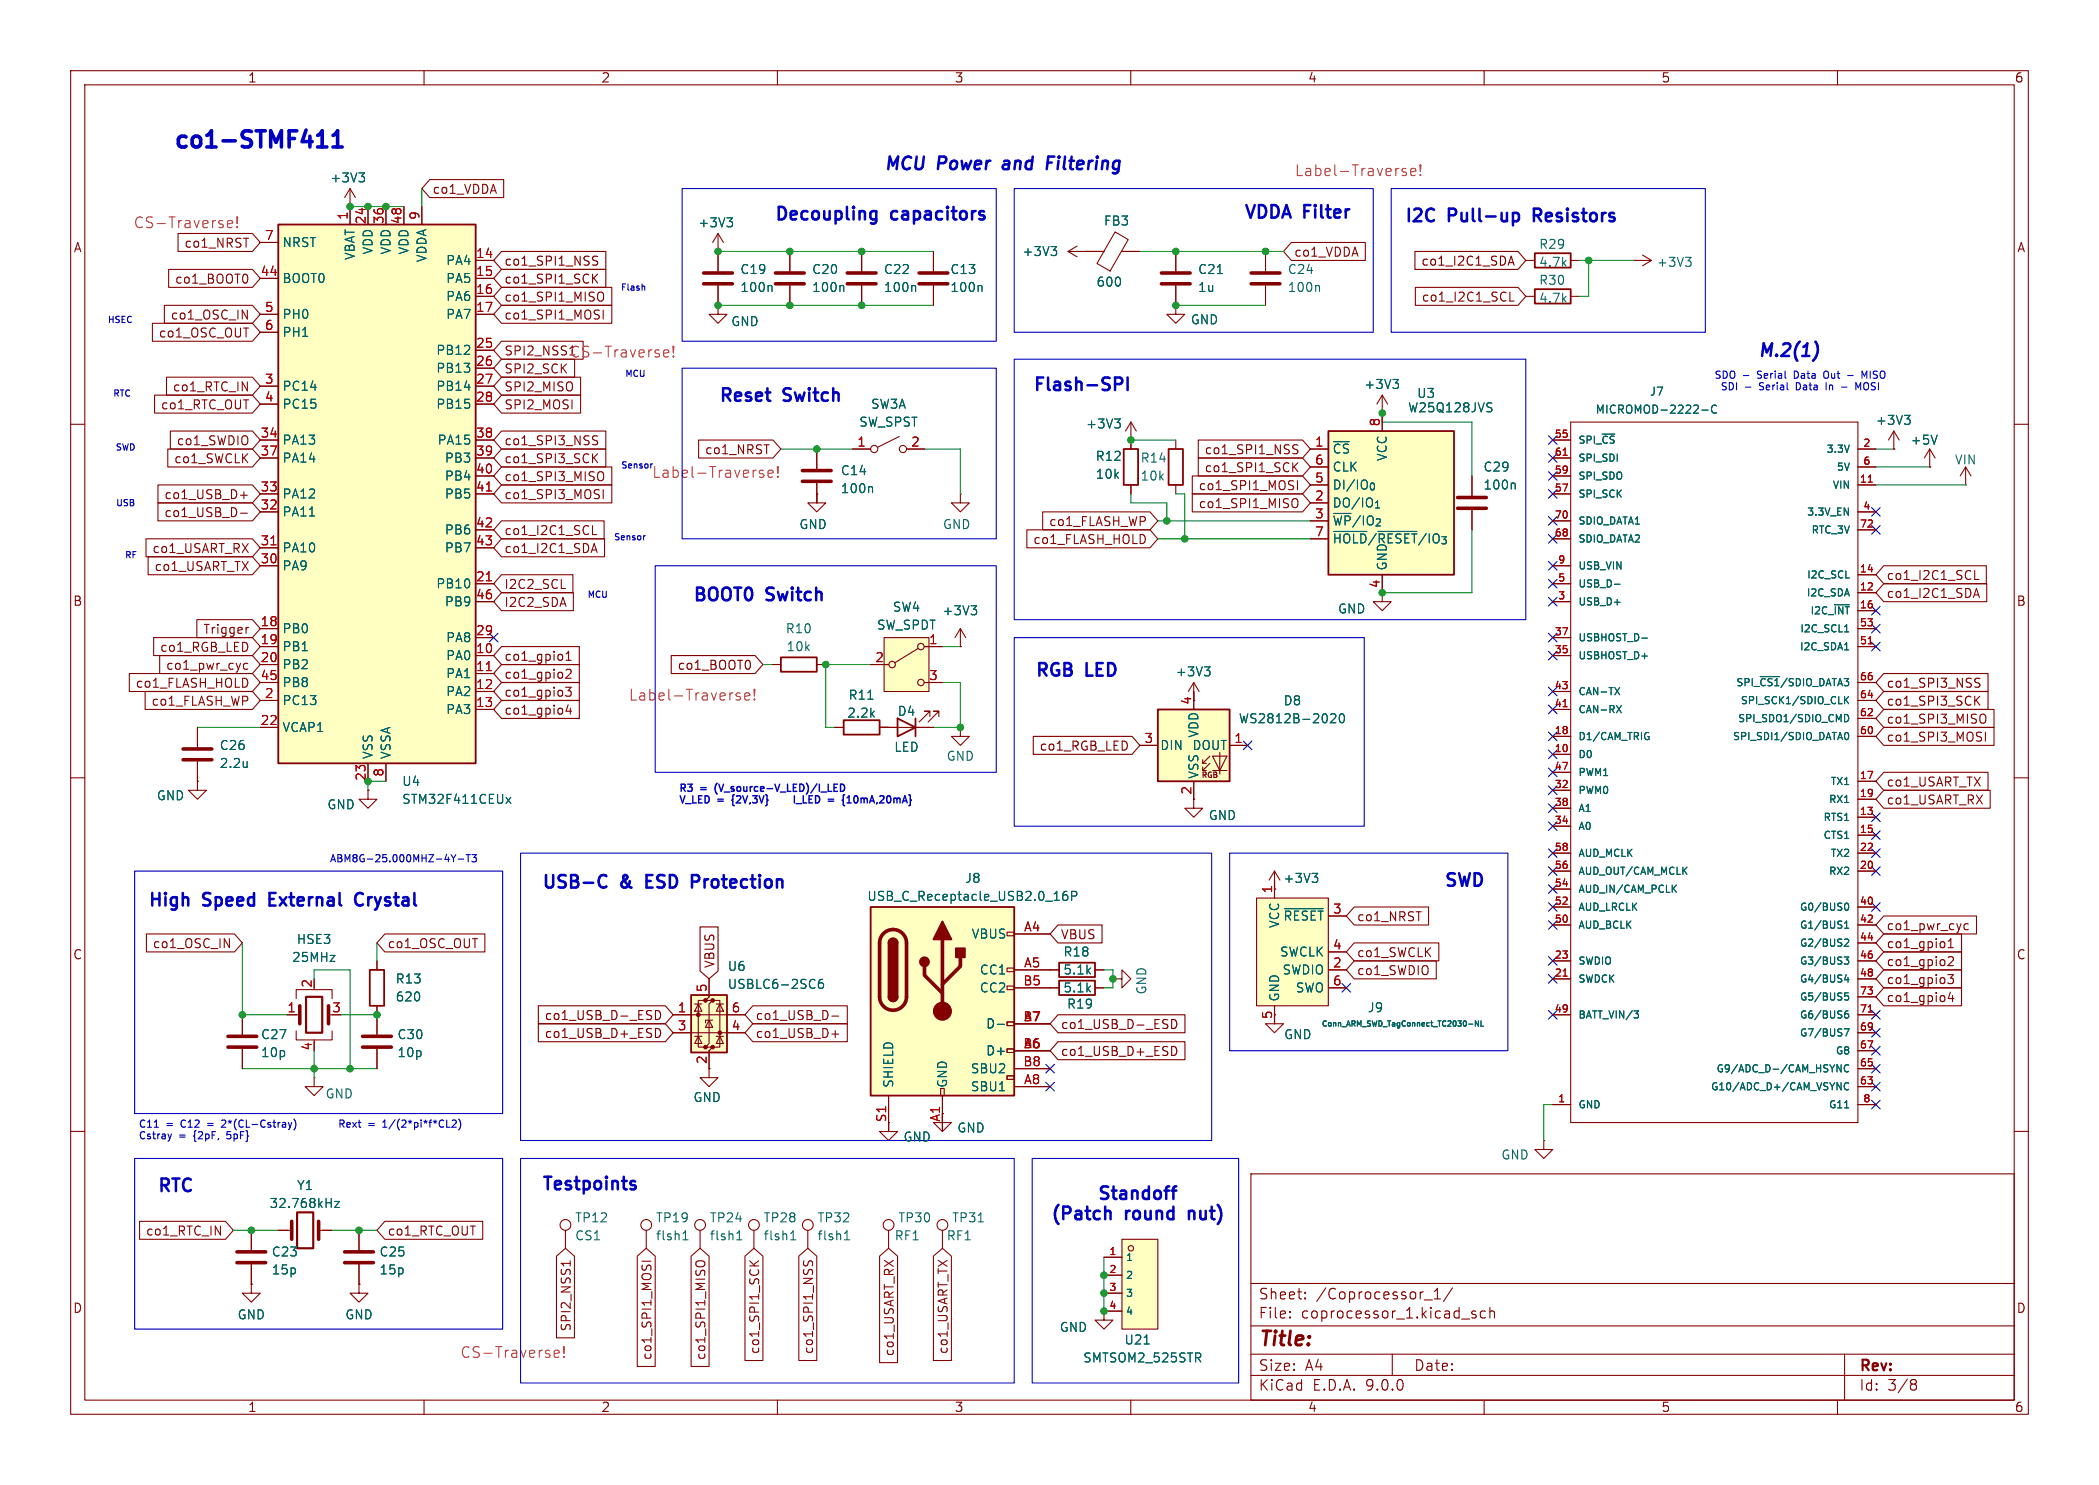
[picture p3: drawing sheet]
<svg xmlns="http://www.w3.org/2000/svg" width="297mm" height="210mm" viewBox="0 0 297 210" stroke-linecap="round" stroke-linejoin="round" font-family="sans-serif">
<defs><g id="words">
<text font-size="3.2" fill="#0000c2" x="24.3" y="21.7">co1-STMF411</text>
<text font-size="2.8" fill="#840000" x="178" y="190.9">Title:</text>
<g font-size="2.5" fill="#0000c2">
<text x="124.9" y="24.5">MCU</text>
<text x="132.6" y="24.5">Power</text>
<text x="142.6" y="24.5">and</text>
<text x="149.5" y="24.5">Filtering</text>
<text x="109.4" y="31.7">Decoupling</text>
<text x="126.1" y="31.7">capacitors</text>
<text x="175.8" y="31.4">VDDA Filter</text>
<text x="198.6" y="31.9">I2C</text>
<text x="205" y="31.9">Pull-up</text>
<text x="217.7" y="31.9">Resistors</text>
<text x="248.6" y="51">M.2(1)</text>
<text x="101.5" y="57.3">Reset</text>
<text x="110.9" y="57.3">Switch</text>
<text x="146" y="55.8">Flash-SPI</text>
<text x="97.9" y="85.5">BOOT0</text>
<text x="108.5" y="85.5">Switch</text>
<text x="146.3" y="96.2">RGB</text>
<text x="153.7" y="96.2">LED</text>
<text x="204.2" y="125.9">SWD</text>
<text x="20.8" y="128.7">High</text>
<text x="28.8" y="128.7">Speed</text>
<text x="38.8" y="128.7">External</text>
<text x="51.7" y="128.7">Crystal</text>
<text x="76.5" y="126.1">USB-C</text>
<text x="87.9" y="126.1">&amp;</text>
<text x="92.1" y="126.1">ESD</text>
<text x="99.3" y="126.1">Protection</text>
<text x="22.1" y="169.1">RTC</text>
<text x="76.5" y="168.8">Testpoints</text>
<text x="148.5" y="173">(Patch</text>
<text x="155.1" y="170.2">Standoff</text>
<text x="159.3" y="173">round</text>
<text x="168.9" y="173">nut)</text>
</g>
<g font-size="2.1" fill="#ff2e2c">
<text x="183.1" y="25.1">Label-Traverse!</text>
<text x="18.8" y="32.5">CS-Traverse!</text>
<text x="80.6" y="50.8">CS-Traverse!</text>
<text x="92.2" y="67.8">Label-Traverse!</text>
<text x="88.9" y="99.3">Label-Traverse!</text>
<text x="65.1" y="192.3">CS-Traverse!</text>
</g>
<g font-size="2.1" fill="#840000">
<text x="178" y="184">Sheet:</text>
<text x="186.2" y="184">/Coprocessor_1/</text>
<text x="178" y="186.7">File:</text>
<text x="184.1" y="186.7">coprocessor_1.kicad_sch</text>
<text x="178" y="196.9">KiCad</text>
<text x="178" y="194.1">Size:</text>
<text x="184.7" y="194.1">A4</text>
<text x="185.7" y="196.9">E.D.A.</text>
<text x="193.3" y="196.9">9.0.0</text>
<text x="200" y="194.1">Date:</text>
<text x="263" y="194.3">Rev:</text>
<text x="263" y="196.9">Id:</text>
<text x="267.1" y="196.9">3/8</text>
</g>
<g font-size="1.8" fill="#840000">
<text x="35" y="11.9">1</text>
<text x="85" y="11.9">2</text>
<text x="135" y="11.9">3</text>
<text x="185" y="11.9">4</text>
<text x="235" y="11.9">5</text>
<text x="285" y="11.9">6</text>
<text x="61.1" y="27.6">co1_VDDA</text>
<text x="10.3" y="35.9">A</text>
<text x="26" y="35.2">co1_NRST</text>
<text x="285.3" y="35.9">A</text>
<text x="24.7" y="40.3">co1_BOOT0</text>
<text x="71.3" y="37.8">co1_SPI1_NSS</text>
<text x="71.3" y="40.3">co1_SPI1_SCK</text>
<text x="183" y="36.5">co1_VDDA</text>
<text x="201" y="37.8">co1_I2C1_SDA</text>
<text x="22.4" y="47.9">co1_OSC_OUT</text>
<text x="24.1" y="45.4">co1_OSC_IN</text>
<text x="71.3" y="42.9">co1_SPI1_MISO</text>
<text x="71.3" y="45.4">co1_SPI1_MOSI</text>
<text x="201.1" y="42.9">co1_I2C1_SCL</text>
<text x="71.3" y="53">SPI2_SCK</text>
<text x="22.7" y="58.1">co1_RTC_OUT</text>
<text x="24.4" y="55.6">co1_RTC_IN</text>
<text x="71.3" y="55.6">SPI2_MISO</text>
<text x="71.3" y="58.1">SPI2_MOSI</text>
<text x="24.6" y="65.7">co1_SWCLK</text>
<text x="24.9" y="63.2">co1_SWDIO</text>
<text x="71.3" y="63.2">co1_SPI3_NSS</text>
<text x="71.3" y="65.7">co1_SPI3_SCK</text>
<text x="99.7" y="64.5">co1_NRST</text>
<text x="170.4" y="64.5">co1_SPI1_NSS</text>
<text x="23.2" y="70.8">co1_USB_D+</text>
<text x="71.3" y="70.8">co1_SPI3_MOSI</text>
<text x="71.3" y="68.3">co1_SPI3_MISO</text>
<text x="169.5" y="69.5">co1_SPI1_MOSI</text>
<text x="170.4" y="67">co1_SPI1_SCK</text>
<text x="23.2" y="73.3">co1_USB_D-</text>
<text x="71.3" y="75.9">co1_I2C1_SCL</text>
<text x="146.1" y="77.2">co1_FLASH_HOLD</text>
<text x="148.3" y="74.6">co1_FLASH_WP</text>
<text x="169.5" y="72.1">co1_SPI1_MISO</text>
<text x="21.5" y="78.4">co1_USART_RX</text>
<text x="21.8" y="81">co1_USART_TX</text>
<text x="71.3" y="78.4">co1_I2C1_SDA</text>
<text x="71.3" y="83.5">I2C2_SCL</text>
<text x="195.3" y="83.3" transform="rotate(-90 195.3 83.3)">4</text>
<text x="266.9" y="82.2">co1_I2C1_SCL</text>
<text x="10.3" y="85.9">B</text>
<text x="28.7" y="89.9">Trigger</text>
<text x="71.3" y="86">I2C2_SDA</text>
<text x="266.9" y="84.8">co1_I2C1_SDA</text>
<text x="285.3" y="85.9">B</text>
<text x="22.6" y="92.4">co1_RGB_LED</text>
<text x="23.4" y="94.9">co1_pwr_cyc</text>
<text x="71.3" y="93.7">co1_gpio1</text>
<text x="95.8" y="94.9">co1_BOOT0</text>
<text x="19.1" y="97.5">co1_FLASH_HOLD</text>
<text x="21.3" y="100">co1_FLASH_WP</text>
<text x="71.3" y="96.2">co1_gpio2</text>
<text x="71.3" y="101.3">co1_gpio4</text>
<text x="71.3" y="98.8">co1_gpio3</text>
<text x="266.9" y="97.5">co1_SPI3_NSS</text>
<text x="266.9" y="100">co1_SPI3_SCK</text>
<text x="147" y="106.4">co1_RGB_LED</text>
<text x="266.9" y="102.6">co1_SPI3_MISO</text>
<text x="266.9" y="105.1">co1_SPI3_MOSI</text>
<text x="168.7" y="112.5" transform="rotate(-90 168.7 112.5)">2</text>
<text x="266.9" y="111.4">co1_USART_TX</text>
<text x="266.9" y="114">co1_USART_RX</text>
<text x="191.9" y="130.5">co1_NRST</text>
<text x="266.9" y="131.8">co1_pwr_cyc</text>
<text x="10.3" y="135.9">C</text>
<text x="21.5" y="134.3">co1_OSC_IN</text>
<text x="54.8" y="134.3">co1_OSC_OUT</text>
<text x="101.3" y="137" transform="rotate(-90 101.3 137)">VBUS</text>
<text x="150" y="133">VBUS</text>
<text x="191.9" y="135.6">co1_SWCLK</text>
<text x="266.9" y="134.3">co1_gpio1</text>
<text x="266.9" y="136.9">co1_gpio2</text>
<text x="285.3" y="135.9">C</text>
<text x="191.9" y="138.1">co1_SWDIO</text>
<text x="266.9" y="139.4">co1_gpio3</text>
<text x="266.9" y="141.9">co1_gpio4</text>
<text x="77" y="144.5">co1_USB_D-_ESD</text>
<text x="77" y="147">co1_USB_D+_ESD</text>
<text x="106.8" y="144.5">co1_USB_D-</text>
<text x="106.8" y="147">co1_USB_D+</text>
<text x="150" y="149.6">co1_USB_D+_ESD</text>
<text x="150" y="145.7">co1_USB_D-_ESD</text>
<text x="125.5" y="158.8" transform="rotate(-90 125.5 158.8)">S1</text>
<text x="133.1" y="158.7" transform="rotate(-90 133.1 158.7)">A1</text>
<text x="20.6" y="174.9">co1_RTC_IN</text>
<text x="54.8" y="174.9">co1_RTC_OUT</text>
<text x="10.3" y="185.9">D</text>
<text x="285.3" y="185.9">D</text>
<text x="81" y="188.4" transform="rotate(-90 81 188.4)">SPI2_NSS1</text>
<text x="107.6" y="191.6" transform="rotate(-90 107.6 191.6)">co1_SPI1_SCK</text>
<text x="115.3" y="191.6" transform="rotate(-90 115.3 191.6)">co1_SPI1_NSS</text>
<text x="126.7" y="191.9" transform="rotate(-90 126.7 191.9)">co1_USART_RX</text>
<text x="134.3" y="191.6" transform="rotate(-90 134.3 191.6)">co1_USART_TX</text>
<text x="92.4" y="192.4" transform="rotate(-90 92.4 192.4)">co1_SPI1_MOSI</text>
<text x="100" y="192.4" transform="rotate(-90 100 192.4)">co1_SPI1_MISO</text>
<text x="35" y="199.9">1</text>
<text x="85" y="199.9">2</text>
<text x="135" y="199.9">3</text>
<text x="185" y="199.9">4</text>
<text x="235" y="199.9">5</text>
<text x="285" y="199.9">6</text>
</g>
<g font-size="1.8" fill="#006464">
<text x="46.6" y="26">+3V3</text>
<text x="39.9" y="35.2">NRST</text>
<text x="98.7" y="32.4">+3V3</text>
<text x="156.1" y="32.1">FB3</text>
<text x="217.7" y="35.4">R29</text>
<text x="39.9" y="40.2">BOOT0</text>
<text x="50.4" y="36.9" transform="rotate(-90 50.4 36.9)">VBAT</text>
<text x="52.9" y="36.1" transform="rotate(-90 52.9 36.1)">VDD</text>
<text x="55.5" y="36.1" transform="rotate(-90 55.5 36.1)">VDD</text>
<text x="58" y="36.1" transform="rotate(-90 58 36.1)">VDD</text>
<text x="60.6" y="37.2" transform="rotate(-90 60.6 37.2)">VDDA</text>
<text x="63" y="37.7">PA4</text>
<text x="63" y="40.2">PA5</text>
<text x="104.7" y="41.5">100n</text>
<text x="104.7" y="39">C19</text>
<text x="114.8" y="41.5">100n</text>
<text x="114.8" y="39">C20</text>
<text x="125" y="41.5">100n</text>
<text x="125" y="39">C22</text>
<text x="134.4" y="41.5">100n</text>
<text x="134.4" y="39">C13</text>
<text x="144.6" y="36.4">+3V3</text>
<text x="155.1" y="40.7">600</text>
<text x="169.4" y="41.5">1u</text>
<text x="169.4" y="39">C21</text>
<text x="182.1" y="41.5">100n</text>
<text x="182.1" y="39">C24</text>
<text x="217.7" y="37.9">4.7k</text>
<text x="217.7" y="40.5">R30</text>
<text x="234.3" y="37.9">+3V3</text>
<text x="39.9" y="45.3">PH0</text>
<text x="39.9" y="47.9">PH1</text>
<text x="63" y="42.8">PA6</text>
<text x="63" y="45.3">PA7</text>
<text x="103.4" y="46.3">GND</text>
<text x="168.4" y="46.1">GND</text>
<text x="217.7" y="43">4.7k</text>
<text x="61.6" y="50.4">PB12</text>
<text x="61.6" y="52.9">PB13</text>
<text x="39.9" y="55.5">PC14</text>
<text x="39.9" y="58">PC15</text>
<text x="61.6" y="55.5">PB14</text>
<text x="61.6" y="58">PB15</text>
<text x="123.1" y="58">SW3A</text>
<text x="192.9" y="55.2">+3V3</text>
<text x="199.1" y="58.5">W25Q128JVS</text>
<text x="200.4" y="56.5">U3</text>
<text x="39.9" y="63.1">PA13</text>
<text x="39.9" y="65.6">PA14</text>
<text x="61.8" y="63.1">PA15</text>
<text x="62.8" y="65.6">PB3</text>
<text x="121.5" y="60.6">SW_SPST</text>
<text x="153.6" y="60.8">+3V3</text>
<text x="154.9" y="65.4">R12</text>
<text x="161.3" y="65.6">R14</text>
<text x="188.5" y="64.4">~{CS}</text>
<text x="196.4" y="65.3" transform="rotate(-90 196.4 65.3)">VCC</text>
<text x="265.3" y="60.3">+3V3</text>
<text x="270.3" y="63.1">+5V</text>
<text x="276.5" y="65.9">VIN</text>
<text x="39.9" y="70.7">PA12</text>
<text x="62.8" y="68.2">PB4</text>
<text x="62.8" y="70.7">PB5</text>
<text x="118.9" y="70">100n</text>
<text x="118.9" y="67.4">C14</text>
<text x="154.9" y="67.9">10k</text>
<text x="161.3" y="68.2">10k</text>
<text x="188.5" y="66.9">CLK</text>
<text x="188.5" y="69.4">DI/IO_{0}</text>
<text x="188.5" y="72">DO/IO_{1}</text>
<text x="209.8" y="69.4">100n</text>
<text x="209.8" y="66.9">C29</text>
<text x="39.9" y="73.3">PA11</text>
<text x="62.8" y="75.8">PB6</text>
<text x="113" y="75">GND</text>
<text x="133.3" y="75">GND</text>
<text x="188.5" y="74.5">~{WP}/IO_{2}</text>
<text x="188.5" y="77.1">~{HOLD}/~{RESET}/IO_{3}</text>
<text x="39.9" y="78.3">PA10</text>
<text x="39.9" y="80.9">PA9</text>
<text x="61.6" y="83.4">PB10</text>
<text x="62.8" y="78.3">PB7</text>
<text x="196.4" y="80.8" transform="rotate(-90 196.4 80.8)">GND</text>
<text x="39.9" y="89.8">PB0</text>
<text x="62.8" y="86">PB9</text>
<text x="111.1" y="89.8">R10</text>
<text x="124" y="89.3">SW_SPDT</text>
<text x="126.2" y="86.7">SW4</text>
<text x="133.2" y="87.2">+3V3</text>
<text x="189.2" y="87">GND</text>
<text x="39.9" y="92.3">PB1</text>
<text x="39.9" y="94.8">PB2</text>
<text x="63" y="91">PA8</text>
<text x="63" y="93.6">PA0</text>
<text x="111.2" y="92.3">10k</text>
<text x="166.3" y="95.9">+3V3</text>
<text x="39.9" y="97.4">PB8</text>
<text x="39.9" y="99.9">PC13</text>
<text x="63" y="96.1">PA1</text>
<text x="63" y="98.7">PA2</text>
<text x="63" y="101.2">PA3</text>
<text x="119.8" y="101.7">2.2k</text>
<text x="120" y="99.2">R11</text>
<text x="126.9" y="101.4">D4</text>
<text x="181.5" y="100">D8</text>
<text x="31" y="106.3">C26</text>
<text x="39.9" y="103.7">VCAP1</text>
<text x="52.9" y="107.4" transform="rotate(-90 52.9 107.4)">VSS</text>
<text x="55.5" y="107.4" transform="rotate(-90 55.5 107.4)">VSSA</text>
<text x="126.4" y="106.5">LED</text>
<text x="133.9" y="107.8">GND</text>
<text x="164.1" y="106.3">DIN</text>
<text x="168.6" y="106.3">DOUT</text>
<text x="169.8" y="104.4" transform="rotate(-90 169.8 104.4)">VDD</text>
<text x="175.2" y="102.5">WS2812B-2020</text>
<text x="22.1" y="113.4">GND</text>
<text x="31" y="108.8">2.2u</text>
<text x="56.8" y="111.4">U4</text>
<text x="56.8" y="113.9">STM32F411CEUx</text>
<text x="169.8" y="110.2" transform="rotate(-90 169.8 110.2)">VSS</text>
<text x="46.2" y="114.7">GND</text>
<text x="170.9" y="116.2">GND</text>
<text x="136.5" y="125.1">J8</text>
<text x="181.5" y="125.1">+3V3</text>
<text x="122.6" y="127.6">USB_C_Receptacle_USB2.0_16P</text>
<text x="181.2" y="131.3" transform="rotate(-90 181.2 131.3)">VCC</text>
<text x="181.5" y="130.4">~{RESET}</text>
<text x="41.2" y="136.2">25MHz</text>
<text x="41.9" y="133.7">HSE3</text>
<text x="102.9" y="137.5">U6</text>
<text x="137.4" y="132.9">VBUS</text>
<text x="150.4" y="135.5">R18</text>
<text x="181" y="135.5">SWCLK</text>
<text x="55.9" y="141.8">620</text>
<text x="55.9" y="139.3">R13</text>
<text x="102.9" y="140.1">USBLC6-2SC6</text>
<text x="138.5" y="138">CC1</text>
<text x="138.5" y="140.6">CC2</text>
<text x="150.4" y="140.6">5.1k</text>
<text x="150.4" y="138">5.1k</text>
<text x="150.9" y="142.8">R19</text>
<text x="162.4" y="140.7" transform="rotate(-90 162.4 140.7)">GND</text>
<text x="181.2" y="141.7" transform="rotate(-90 181.2 141.7)">GND</text>
<text x="181.4" y="138">SWDIO</text>
<text x="183.3" y="140.6">SWO</text>
<text x="193.4" y="143.4">J9</text>
<text x="36.8" y="147.2">C27</text>
<text x="36.8" y="149.7">10p</text>
<text x="56.1" y="147.2">C30</text>
<text x="56.1" y="149.7">10p</text>
<text x="139.4" y="145.6">D-</text>
<text x="139.4" y="149.5">D+</text>
<text x="181.6" y="147.2">GND</text>
<text x="46" y="155.5">GND</text>
<text x="126.6" y="153.9" transform="rotate(-90 126.6 153.9)">SHIELD</text>
<text x="134.2" y="153.9" transform="rotate(-90 134.2 153.9)">GND</text>
<text x="137.3" y="152">SBU2</text>
<text x="137.3" y="154.5">SBU1</text>
<text x="98" y="156.1">GND</text>
<text x="127.7" y="161.6">GND</text>
<text x="135.4" y="160.4">GND</text>
<text x="212.3" y="164.2">GND</text>
<text x="38.1" y="171">32.768kHz</text>
<text x="41.9" y="168.5">Y1</text>
<text x="81.3" y="173.1">TP12</text>
<text x="92.7" y="173.1">TP19</text>
<text x="100.3" y="173.1">TP24</text>
<text x="108" y="173.1">TP28</text>
<text x="115.6" y="173.1">TP32</text>
<text x="127" y="173.1">TP30</text>
<text x="134.6" y="173.1">TP31</text>
<text x="38.4" y="177.9">C23</text>
<text x="53.6" y="177.9">C25</text>
<text x="81.3" y="175.6">CS1</text>
<text x="92.7" y="175.6">flsh1</text>
<text x="100.3" y="175.6">flsh1</text>
<text x="108" y="175.6">flsh1</text>
<text x="115.6" y="175.6">flsh1</text>
<text x="126.5" y="175.6">RF1</text>
<text x="133.9" y="175.6">RF1</text>
<text x="38.4" y="180.4">15p</text>
<text x="53.6" y="180.4">15p</text>
<text x="33.5" y="186.8">GND</text>
<text x="48.8" y="186.8">GND</text>
<text x="149.9" y="188.6">GND</text>
<text x="159" y="190.3">U21</text>
<text x="153.2" y="192.9">SMTSOM2_525STR</text>
</g>
<g font-size="1.8" fill="#a90000">
<text x="37.4" y="34">7</text>
<text x="49.3" y="31.2" transform="rotate(-90 49.3 31.2)">1</text>
<text x="51.8" y="31.8" transform="rotate(-90 51.8 31.8)">24</text>
<text x="54.4" y="31.8" transform="rotate(-90 54.4 31.8)">36</text>
<text x="56.9" y="31.8" transform="rotate(-90 56.9 31.8)">48</text>
<text x="59.4" y="31.2" transform="rotate(-90 59.4 31.2)">9</text>
<text x="36.8" y="39.1">44</text>
<text x="67.3" y="36.6">14</text>
<text x="67.3" y="39.1">15</text>
<text x="67.3" y="41.7">16</text>
<text x="37.4" y="44.2">5</text>
<text x="37.4" y="46.7">6</text>
<text x="67.3" y="44.2">17</text>
<text x="67.3" y="49.3">25</text>
<text x="67.3" y="51.8">26</text>
<text x="37.4" y="54.4">3</text>
<text x="37.4" y="56.9">4</text>
<text x="67.3" y="54.4">27</text>
<text x="67.3" y="56.9">28</text>
<text x="36.8" y="62">34</text>
<text x="36.8" y="64.5">37</text>
<text x="67.3" y="62">38</text>
<text x="67.3" y="64.5">39</text>
<text x="121.2" y="63.2">1</text>
<text x="128.8" y="63.2">2</text>
<text x="186" y="63.2">1</text>
<text x="186" y="65.8">6</text>
<text x="195.3" y="60.4" transform="rotate(-90 195.3 60.4)">8</text>
<text x="36.8" y="69.6">33</text>
<text x="67.3" y="67.1">40</text>
<text x="67.3" y="69.6">41</text>
<text x="186" y="68.3">5</text>
<text x="186" y="70.9">2</text>
<text x="36.8" y="72.1">32</text>
<text x="36.8" y="77.2">31</text>
<text x="67.3" y="74.7">42</text>
<text x="67.3" y="77.2">43</text>
<text x="186" y="73.4">3</text>
<text x="186" y="75.9">7</text>
<text x="36.8" y="79.8">30</text>
<text x="67.3" y="82.3">21</text>
<text x="36.8" y="88.6">18</text>
<text x="67.3" y="84.8">46</text>
<text x="67.3" y="89.9">29</text>
<text x="36.8" y="91.2">19</text>
<text x="36.8" y="93.7">20</text>
<text x="67.3" y="92.5">10</text>
<text x="67.3" y="95">11</text>
<text x="123.8" y="93.7">2</text>
<text x="131.4" y="91.2">1</text>
<text x="36.8" y="96.3">45</text>
<text x="37.4" y="98.8">2</text>
<text x="67.3" y="97.5">12</text>
<text x="67.3" y="100.1">13</text>
<text x="131.4" y="96.3">3</text>
<text x="168.7" y="99.8" transform="rotate(-90 168.7 99.8)">4</text>
<text x="36.8" y="102.6">22</text>
<text x="161.9" y="105.2">3</text>
<text x="174.6" y="105.2">1</text>
<text x="51.8" y="110.5" transform="rotate(-90 51.8 110.5)">23</text>
<text x="54.4" y="109.9" transform="rotate(-90 54.4 109.9)">8</text>
<text x="144.8" y="131.8">A4</text>
<text x="180.1" y="126.4" transform="rotate(-90 180.1 126.4)">1</text>
<text x="188.5" y="129.3">3</text>
<text x="144.8" y="136.9">A5</text>
<text x="188.5" y="134.4">4</text>
<text x="188.5" y="136.9">2</text>
<text x="40.6" y="143.3">1</text>
<text x="44.2" y="139.8" transform="rotate(-90 44.2 139.8)">2</text>
<text x="46.9" y="143.3">3</text>
<text x="95.8" y="143.3">1</text>
<text x="100.1" y="140.4" transform="rotate(-90 100.1 140.4)">5</text>
<text x="103.4" y="143.3">6</text>
<text x="144.7" y="139.4">B5</text>
<text x="188.5" y="139.4">6</text>
<text x="44.2" y="148.7" transform="rotate(-90 44.2 148.7)">4</text>
<text x="95.8" y="145.8">3</text>
<text x="103.4" y="145.8">4</text>
<text x="144.7" y="144.5">B7</text>
<text x="144.7" y="148.3">B6</text>
<text x="144.8" y="144.5">A</text>
<text x="144.8" y="148.3">A</text>
<text x="180.1" y="144.2" transform="rotate(-90 180.1 144.2)">5</text>
<text x="100.1" y="150.6" transform="rotate(-90 100.1 150.6)">2</text>
<text x="144.7" y="150.9">B8</text>
<text x="144.8" y="153.4">A8</text>
</g>
<text font-size="1.8" fill="#ff2e2c" x="71.3" y="50.5">SPI2_NSS1</text>
<g font-size="1.6" fill="#006464">
<text x="225.7" y="58.7">MICROMOD-2222-C</text>
<text x="233.3" y="56.2">J7</text>
</g>
<g font-size="1.4" fill="#0000c2">
<text x="242.5" y="53.8">SDO</text>
<text x="246.6" y="53.8">-</text>
<text x="248.9" y="53.8">Serial</text>
<text x="254.3" y="53.8">Data</text>
<text x="258.7" y="53.8">Out</text>
<text x="264.6" y="53.8">MISO</text>
<text x="243.4" y="55.4">SDI</text>
<text x="246.9" y="55.4">-</text>
<text x="249.1" y="55.4">Serial</text>
<text x="254.6" y="55.4">Data</text>
<text x="259" y="55.4">In</text>
<text x="263.8" y="55.4">MOSI</text>
<text x="96" y="112.3">R3</text>
<text x="96" y="113.9">V_LED</text>
<text x="99.2" y="112.3">=</text>
<text x="101.6" y="113.9">=</text>
<text x="101.6" y="112.3">(V_source-V_LED)/I_LED</text>
<text x="104" y="113.9">{2V,3V} I_LED</text>
<text x="117.1" y="113.9">=</text>
<text x="119.6" y="113.9">{10mA,20mA}</text>
<text x="46.6" y="122.2">ABM8G-25.000MHZ-4Y-T3</text>
<text x="19.6" y="159.7">C11</text>
<text x="19.6" y="161.3">Cstray</text>
<text x="23.6" y="159.7">=</text>
<text x="25.3" y="161.3">=</text>
<text x="25.9" y="159.7">C12</text>
<text x="27.7" y="161.3">{2pF,</text>
<text x="32.2" y="159.7">2*(CL-Cstray) Rext</text>
<text x="32.6" y="161.3">5pF}</text>
<text x="52.5" y="159.7">=</text>
<text x="54.8" y="159.7">1/(2*pi*f*CL2)</text>
</g>
<g font-size="1.4" fill="#a90000">
<text x="219.9" y="62">55</text>
<text x="219.9" y="64.5">61</text>
<text x="263.5" y="63.2">2</text>
<text x="263.5" y="65.8">6</text>
<text x="219.9" y="67.1">59</text>
<text x="219.9" y="69.6">57</text>
<text x="263.1" y="68.3">11</text>
<text x="219.9" y="73.4">70</text>
<text x="219.9" y="75.9">68</text>
<text x="263.1" y="74.7">72</text>
<text x="263.5" y="72.1">4</text>
<text x="220.4" y="79.8">9</text>
<text x="220.4" y="82.3">5</text>
<text x="263.1" y="81">14</text>
<text x="263.1" y="83.6">12</text>
<text x="219.9" y="89.9">37</text>
<text x="220.4" y="84.8">3</text>
<text x="263.1" y="86.1">16</text>
<text x="263.1" y="88.6">53</text>
<text x="219.9" y="92.5">35</text>
<text x="263.1" y="91.2">51</text>
<text x="219.9" y="97.5">43</text>
<text x="219.9" y="100.1">41</text>
<text x="263.1" y="96.3">66</text>
<text x="263.1" y="98.8">64</text>
<text x="263.1" y="101.3">62</text>
<text x="219.9" y="103.9">18</text>
<text x="219.9" y="106.4">10</text>
<text x="263.1" y="103.9">60</text>
<text x="219.9" y="109">47</text>
<text x="219.9" y="111.5">32</text>
<text x="263.1" y="110.2">17</text>
<text x="263.1" y="112.8">19</text>
<text x="219.9" y="114">38</text>
<text x="219.9" y="116.6">34</text>
<text x="263.1" y="115.3">13</text>
<text x="263.1" y="117.9">15</text>
<text x="219.9" y="120.4">58</text>
<text x="219.9" y="122.9">56</text>
<text x="219.9" y="125.5">54</text>
<text x="263.1" y="120.4">22</text>
<text x="263.1" y="122.9">20</text>
<text x="219.9" y="128">52</text>
<text x="219.9" y="130.6">50</text>
<text x="263.1" y="128">40</text>
<text x="263.1" y="130.6">42</text>
<text x="219.9" y="135.6">23</text>
<text x="263.1" y="133.1">44</text>
<text x="263.1" y="135.6">46</text>
<text x="219.9" y="138.2">21</text>
<text x="219.9" y="143.3">49</text>
<text x="263.1" y="138.2">48</text>
<text x="263.1" y="140.7">73</text>
<text x="263.1" y="143.3">71</text>
<text x="263.1" y="145.8">69</text>
<text x="263.1" y="148.3">67</text>
<text x="220.4" y="156">1</text>
<text x="263.1" y="150.9">65</text>
<text x="263.1" y="153.4">63</text>
<text x="263.5" y="156">8</text>
<text x="156.9" y="177.5">1</text>
<text x="156.9" y="180.1">2</text>
<text x="156.9" y="182.6">3</text>
<text x="156.9" y="185.2">4</text>
</g>
<g font-size="1.4" fill="#006464">
<text x="223.3" y="63">SPI_~{CS}</text>
<text x="223.3" y="65.5">SPI_SDI</text>
<text x="258.3" y="64.2">3.3V</text>
<text x="223.3" y="68">SPI_SDO</text>
<text x="223.3" y="70.6">SPI_SCK</text>
<text x="259.2" y="69.3">VIN</text>
<text x="259.8" y="66.8">5V</text>
<text x="223.3" y="74.4">SDIO_DATA1</text>
<text x="223.3" y="76.9">SDIO_DATA2</text>
<text x="255.6" y="73.1">3.3V_EN</text>
<text x="256.2" y="75.7">RTC_3V</text>
<text x="223.3" y="80.7">USB_VIN</text>
<text x="223.3" y="83.3">USB_D-</text>
<text x="255.6" y="82">I2C_SCL</text>
<text x="223.3" y="85.8">USB_D+</text>
<text x="254.6" y="89.6">I2C_SCL1</text>
<text x="255.5" y="84.6">I2C_SDA</text>
<text x="256.1" y="87.1">I2C_~{INT}</text>
<text x="223.3" y="90.9">USBHOST_D-</text>
<text x="223.3" y="93.4">USBHOST_D+</text>
<text x="254.6" y="92.2">I2C_SDA1</text>
<text x="223.3" y="98.5">CAN-TX</text>
<text x="223.3" y="101.1">CAN-RX</text>
<text x="245.6" y="97.3">SPI_~{CS1}/SDIO_DATA3</text>
<text x="246.2" y="99.8">SPI_SCK1/SDIO_CLK</text>
<text x="223.3" y="104.9">D1/CAM_TRIG</text>
<text x="223.3" y="107.4">D0</text>
<text x="245.1" y="104.9">SPI_SDI1/SDIO_DATA0</text>
<text x="245.8" y="102.3">SPI_SDO1/SDIO_CMD</text>
<text x="223.3" y="110">PWM1</text>
<text x="223.3" y="112.5">PWM0</text>
<text x="258.7" y="113.8">RX1</text>
<text x="258.9" y="111.2">TX1</text>
<text x="223.3" y="115">A1</text>
<text x="223.3" y="117.6">A0</text>
<text x="257.9" y="116.3">RTS1</text>
<text x="257.9" y="118.8">CTS1</text>
<text x="223.3" y="121.4">AUD_MCLK</text>
<text x="223.3" y="123.9">AUD_OUT/CAM_MCLK</text>
<text x="258.7" y="123.9">RX2</text>
<text x="258.9" y="121.4">TX2</text>
<text x="223.3" y="126.5">AUD_IN/CAM_PCLK</text>
<text x="223.3" y="129">AUD_LRCLK</text>
<text x="223.3" y="131.5">AUD_BCLK</text>
<text x="254.6" y="129">G0/BUS0</text>
<text x="254.6" y="131.5">G1/BUS1</text>
<text x="223.3" y="136.6">SWDIO</text>
<text x="254.6" y="134.1">G2/BUS2</text>
<text x="254.6" y="136.6">G3/BUS3</text>
<text x="223.3" y="139.2">SWDCK</text>
<text x="254.6" y="139.2">G4/BUS4</text>
<text x="254.6" y="141.7">G5/BUS5</text>
<text x="223.3" y="144.2">BATT_VIN/3</text>
<text x="254.6" y="144.2">G6/BUS6</text>
<text x="254.6" y="146.8">G7/BUS7</text>
<text x="259.6" y="149.3">G8</text>
<text x="242" y="154.4">G10/ADC_D+/CAM_VSYNC</text>
<text x="242.8" y="151.9">G9/ADC_D-/CAM_HSYNC</text>
<text x="223.3" y="156.9">GND</text>
<text x="258.7" y="156.9">G11</text>
<text x="159.3" y="178.5">1</text>
<text x="159.3" y="181.1">2</text>
<text x="159.3" y="183.6">3</text>
<text x="159.3" y="186.1">4</text>
</g>
<g font-size="1.2" fill="#0000c2">
<text x="87.7" y="41.3">Flash</text>
<text x="15.1" y="45.9">HSEC</text>
<text x="88.4" y="53.5">MCU</text>
<text x="15.9" y="56.3">RTC</text>
<text x="16.3" y="63.9">SWD</text>
<text x="16.3" y="71.8">USB</text>
<text x="87.8" y="66.5">Sensor</text>
<text x="86.8" y="76.6">Sensor</text>
<text x="17.6" y="79.2">RF</text>
<text x="83" y="84.8">MCU</text>
</g>
<text font-size="1.1" fill="#840000" x="169.9" y="110.2">RGB</text>
<text font-size="1.1" fill="#006464" x="186.9" y="145.4">Conn_ARM_SWD_TagConnect_TC2030-NL</text>
</g></defs>
<g fill="none" stroke="#840000" stroke-width=".15">
<path d="M10 10h277v190h-277zM12 12h273v186h-273zM60 10v2M110 10v2M160 10v2M210 10v2M260 10v2M10 60h2M285 60h2M135.9 91.4h.1M135.9 88.9l-.8 1.3M135.9 88.9l.8 1.3"/>
<path d="M135.9 88.9v2.5M10 110h2M285 110h2M10 160h2M177 166h108v32h-108zM285 160h2M60 198v2M110 198v2M160 198v2M177 194.5h108M177 191.5h108M177 187.5h108"/>
<path d="M177 181.5h108M182.5 186.3h.1l-.1 .1M182.5 186.3v.1M182.5 185.5v.1M182.5 185.5h.1l-.1 .1M184.7 183.6v.1M184.7 183.6h-.1l.1 .1M184.7 182.8v.1M184.7 182.8h-.1l.1 .1M197 191.5v3M201.5 183.8h1.2M203 183.7h.8"/>
<path d="M203 182.6l.4-.4v1.5M205.5 182.1l-1.3 2M208.2 185.7l.1 .1 .5 .2 .1 .1-.1 .2-.1 .1-.5-.1M208.8 185.5l-.3-.1-.3 .2M210 198v2M210.2 185.5l-.5-.1-.2 .3v.4l.1 .2 .1 .1 .5-.1M210.8 185.5a.37 .37 0 0 1 .7 .1v.8M210.8 184.9v1.5M260 198v2M261 191.5v6.5M270.6 195.1l.4 .1a.31 .31 0 0 1 .2 .3 .31 .31 0 0 1-.3 .2M270.6 195.7h.3"/>
<path d="M270.9 195.7l.2 .2 .1 .4-.2 .2-.4 .1"/>
</g>
<path d="M137.4 85.7h.8l-.4 .5M137.9 86.2l.3 .2v.3l-.3 .2" fill="none" stroke="#006464" stroke-width=".15"/>
<path d="M97.8 140.7h5.1v8.1h-5.1z" fill="#ffffc2"/>
<g fill="#840000" stroke="#840000" stroke-width=".14">
<circle cx="98.8" cy="143.5" r=".25"/>
<circle cx="99.8" cy="141.5" r=".25"/>
<circle cx="99.8" cy="148.1" r=".25"/>
<circle cx="100.8" cy="141.5" r=".25"/>
<circle cx="100.8" cy="148.1" r=".25"/>
<circle cx="101.9" cy="146" r=".25"/>
</g>
<g fill="none" stroke="#840000" stroke-width=".15">
<path d="M153.7 35.6h2.5M157.8 32.8l1.8 1.1-2.5 4.4-1.9-1zM158.7 35.6h2.6M166.4 35.6v2.8M179.1 35.6v2.8M160 59.7l-.7 1.3M160 59.7l.8 1.3M160 59.7v3.8M166.4 43.2v1.3h1.2l-1.2 1.2-1.3-1.2h1.3M166.4 43.2h.1M166.4 40.4v2.8M179.1 40.4v2.8"/>
<path d="M195.6 58.4h.1M195.6 55.9l-.8 1.3M195.6 55.9l.7 1.3M195.6 55.9v2.5M160 62.2h.1M160 68.6v1.3M166.4 62.2v1.3M166.4 68.6v1.3M109.2 94h1.3M115.6 94h1.2M118.1 102.9h1.3M124.5 102.9h1.2"/>
<path d="M135.9 102.9v1.2h1.3l-1.3 1.3-1.3-1.3h1.3M135.9 102.9h.1M100.3 138.4v2.6l-.5 .5h1l-.5 .5v5.6l-.5 .5h1l-.5 .5v2.5M95.2 143.5h10.2M95.2 146.1h10.2M98.3 146.6h1M98.3 142h1M98.8 142l.5 1h-1zM98.8 146.6l.5 1h-1zM99.8 141.5h-1v6.6h1M100.3 144.3l.5 1h-1zM100.8 144.3h-1v.4"/>
<path d="M100.8 141.5h1.1v6.6h-1.1M101.3 146.6h1.1M101.3 142h1.1M101.9 142l.5 1h-1.1zM101.9 146.6l.5 1h-1.1z"/>
</g>
<path d="M159 63.5h2v5.1h-2zM165.4 63.5h2v5.1h-2zM110.5 93h5.1v2h-5.1zM119.4 101.9h5.1v2h-5.1zM97.8 140.7h5.1v8.1h-5.1z" fill="none" stroke="#840000" stroke-width=".25"/>
<path d="M172.3 38.7h.7M157.7 59.3h.8l-.4 .4M158.3 59.7l.2 .3v.3l-.2 .2M186.5 40.4l.2 .2v.6M197.1 53.7h.8l-.4 .4M197.6 54.1l.3 .3v.3l-.3 .2M122.8 98.9h.7M116.4 138.5a.5 .5 0 0 0-.6 .5v.5l.1 .2 .4 .1 .2-.1v-.5l-.1-.2h-.4l-.2 .2" fill="none" stroke="#006464" stroke-width=".15"/>
<path d="M164.3 38.6h4.1M177 38.6h4.1M164.3 40.1h4.1M177 40.1h4.1" fill="none" stroke="#840000" stroke-width=".51"/>
<path d="M177.8 127h10.2v15.2h-10.2z" fill="#ffffc2"/>
<g fill="none" stroke="#840000" stroke-width=".15">
<path d="M148.6 137.2h1.3M148.6 139.7h1.3M154.9 137.2h1.3M154.9 139.7h1.3M157.5 138.4h1.2v-1.2l1.3 1.2-1.3 1.3v-1.3M157.5 138.4h.1M177.8 127h10.2v15.2h-10.2zM180.3 124.5v2.5M188 129.5h2.5M188 134.6h2.5M188 137.2h2.5M188 139.7h2.5"/>
<path d="M180.3 142.2v2.6h-1.2l1.2 1.3 1.3-1.3h-1.3v-1.3M218.4 161.3v1.3h1.3l-1.3 1.2-1.2-1.2h1.2M218.4 161.3h.1"/>
</g>
<path d="M181.7 128.5h5.5M207.8 144.8h.6M209.2 144.4v.7l-.4-.7v.7M209.6 144.4v.7h.3" fill="none" stroke="#006464" stroke-width=".15"/>
<path d="M149.9 138.7h5v2h-5zM149.9 136.1h5v2.1h-5z" fill="none" stroke="#840000" stroke-width=".25"/>
<path d="M123.2 128.3h20.3v26.6h-20.3z" fill="#ffffc2"/>
<g fill="none" stroke="#840000" stroke-width=".15">
<path d="M49.5 29.2h.1M49.5 26.7l-.7 1.2M49.5 26.7l.8 1.2M49.5 26.7v2.5M101.6 35.6h.1M101.6 33l-.8 1.3M101.6 33l.8 1.3M101.6 33v5.4M111.8 35.6v2.8M121.9 35.6v2.8M132.1 35.6v2.8M151.1 35.6l1.3 .7"/>
<path d="M151.1 35.6h2.6M152.4 34.8l-1.3 .8M153.7 35.6h.1M215.9 36.8h1.3M222.2 36.8h1.3M231.1 36.8h.1M231.1 36.8h2.6M232.4 36.1l1.3 .7M233.7 36.8l-1.3 .8M101.6 43.2v1.3h1.3l-1.3 1.2-1.3-1.2h1.3M101.6 43.2h.1M101.6 40.4v2.8"/>
<path d="M111.8 40.4v2.8M121.9 40.4v2.8M132.1 40.4v2.8M215.9 41.9h1.3M222.2 41.9h1.3M115.6 68.3v2.8h-1.3l1.3 1.3 1.2-1.3h-1.2v-1.2M115.6 69.9h.1M115.6 63.5v2.8M120.6 63.5h2.6M127.3 61.7l-3.1 1.5M128.3 63.5h2.5M135.9 69.9v1.2h1.3l-1.3 1.3-1.3-1.3h1.3"/>
<path d="M135.9 69.9h.1M52.1 111.8v1.2h1.2l-1.2 1.3-1.3-1.3h1.3M52.1 111.8h.1M142.5 131.8h1v.5h-1zM142.5 136.9h1v.5h-1zM142.5 139.4h1v.6h-1zM143.5 132.1h5.1M143.5 137.2h5.1M143.5 139.7h5.1M100.3 151.1v1.3h1.3l-1.3 1.3-1.2-1.3h1.2M125.7 154.9v5.1h-1.2l1.2 1.3 1.3-1.3h-1.3v-1.2M133.1 153.9h.5v1h-.5z"/>
<path d="M133.3 154.9v5.1M142.5 144.5h1v.5h-1zM142.5 148.3h1v.5h-1zM142.5 152.1h1v.6h-1zM143.5 144.8h5.1M143.5 148.6h5.1M143.5 151.1h5.1M143.5 153.7h5.1"/>
<circle cx="123.7" cy="63.5" r=".51"/>
<circle cx="127.8" cy="63.5" r=".51"/>
</g>
<path d="M217.2 35.8h5v2h-5zM217.2 40.9h5v2h-5zM123.2 128.3h20.3v26.6h-20.3zM125.7 133.4a.64 .64 0 0 1 .7-.7 .64 .64 0 0 1 .6 .7M125.7 141a.64 .64 0 0 0 .7 .6 .64 .64 0 0 0 .6-.6" fill="none" stroke="#840000" stroke-width=".25"/>
<g fill="none" stroke="#840000" stroke-width=".51">
<path d="M99.6 38.6h4M109.7 38.6h4.1M119.9 38.6h4.1M130 38.6h4.1M99.6 40.1h4M109.7 40.1h4.1M119.9 40.1h4.1M130 40.1h4.1M113.5 66.5h4.1M113.5 68.1h4.1M125 132a1.9 1.9 0 0 1 2.1-.4 1.9 1.9 0 0 1 1.2 1.8v7.6a1.91 1.91 0 0 1-1.9 1.9 1.91 1.91 0 0 1-1.9-1.9v-7.6a1.9 1.9 0 0 1 .5-1.4zM130.8 136.7v1.2l2.5 2.6"/>
<path d="M133.3 132.8v10.2M135.9 135.4v1.3l-2.6 2.5"/>
</g>
<g fill="#840000" stroke="#840000" stroke-width=".25">
<path d="M125.7 133.4h1.3v7.6h-1.3z"/>
<path d="M125.9 132.9a.64 .64 0 0 1 .7-.1 .64 .64 0 0 1 .4 .6h-1.3z"/>
<path d="M125.7 141h1.3a.64 .64 0 0 1-.6 .6 .64 .64 0 0 1-.7-.6z"/>
<path d="M133.3 130.3l1.3 2.5h-2.5z"/>
<path d="M135.3 134.1h1.2v1.3h-1.2z"/>
<circle cx="130.8" cy="136" r=".63"/>
</g>
<circle cx="133.3" cy="143" r="1.27" fill="#840000" stroke="#840000" stroke-width=".15"/>
<g fill="none" stroke="#006464" stroke-width=".15">
<path d="M50.8 24.5h.8l-.4 .4M51.3 24.9l.3 .3v.3l-.3 .2M102.9 30.8h.7l-.4 .5M103.4 31.3l.2 .2v.3l-.2 .3M148.7 34.9h.8l-.4 .5M149.3 35.4l.2 .2v.3l-.2 .2M238.5 36.4h.8l-.4 .5M239 36.9l.3 .2v.3l-.3 .3M109.1 40.4l.1 .2v.6M119.2 40.4l.2 .2v.6M129.4 40.4l.2 .2v.6M138.8 40.4l.2 .2v.6"/>
<path d="M123.3 68.8l.2 .2v.7M151 126.1a.5 .5 0 0 0-.6 .5v.5l.1 .2h.4l.1-.1 .1-.4-.1-.2-.4-.1-.2 .3M151.6 126.7h.6l.2-.2-.1-.3-.2-.1h-.5v1.2M141.1 144.9h1"/>
</g>
<path d="M39.4 31.8h27.9v76.2h-27.9z" fill="#ffffc2"/>
<path d="M39.4 31.8h27.9v76.2h-27.9z" fill="none" stroke="#840000" stroke-width=".25"/>
<g fill="none" stroke="#840000" stroke-width=".15">
<path d="M36.8 34.3h2.6M36.8 39.4h2.6M49.5 29.2v2.6M52.1 29.2v2.6M54.6 29.2v2.6M57.1 29.2v2.6M59.7 29.2v2.6M67.3 39.4h2.5M67.3 36.8h2.5M36.8 44.5h2.6M36.8 47h2.6M36.8 54.6h2.6"/>
<path d="M36.8 57.2h2.6M67.3 44.5h2.5M67.3 54.6h2.5M67.3 57.2h2.5M67.3 41.9h2.5M67.3 49.5h2.5M67.3 52.1h2.5M222.2 59.7h40.7v99.1h-40.7zM36.8 62.2h2.6M36.8 64.8h2.6M36.8 69.9h2.6M36.8 72.4h2.6"/>
<path d="M36.8 77.5h2.6M67.3 62.2h2.5M67.3 64.8h2.5M67.3 69.9h2.5M67.3 77.5h2.5M67.3 67.3h2.5M67.3 74.9h2.5M219.7 62.2h2.5M219.7 64.8h2.5M219.7 69.9h2.5M219.7 67.3h2.5M219.7 73.7h2.5"/>
<path d="M219.7 76.2h2.5M262.9 72.4h2.5M262.9 74.9h2.5M262.9 63.5h2.5M262.9 66h2.5M262.9 68.6h2.5M268 63.5h.1M268 61l-.8 1.2M268 61l.7 1.2M268 61v2.5M273 66h.1M273 63.5l-.7 1.3"/>
<path d="M273 63.5l.8 1.3M273 63.5v2.5M36.8 80h2.6M36.8 88.9h2.6M36.8 91.4h2.6M36.8 94h2.6M36.8 96.5h2.6M36.8 99.1h2.6M67.3 82.6h2.5M67.3 85.1h2.5M67.3 90.2h2.5M67.3 92.7h2.5"/>
<path d="M67.3 95.3h2.5M67.3 97.8h2.5M195.6 83.8v1.3h1.2l-1.2 1.3-1.3-1.3h1.3M219.7 80h2.5M219.7 82.6h2.5M219.7 85.1h2.5M219.7 90.2h2.5M219.7 92.7h2.5M219.7 97.8h2.5M262.9 88.9h2.5M262.9 91.4h2.5M262.9 96.5h2.5"/>
<path d="M262.9 99.1h2.5M262.9 81.3h2.5M262.9 83.8h2.5M262.9 86.4h2.5M27.9 110.5v1.3h1.3l-1.3 1.2-1.2-1.2h1.2M27.9 110.5h.1M27.9 102.9v2.8M27.9 107.7v2.8M36.8 102.9h2.6M52.1 108v2.5M54.6 108v2.5M67.3 100.3h2.5"/>
<path d="M219.7 100.3h2.5M219.7 104.1h2.5M219.7 106.7h2.5M219.7 109.2h2.5M219.7 111.8h2.5M219.7 114.3h2.5M219.7 116.8h2.5M262.9 104.1h2.5M262.9 101.6h2.5M262.9 110.5h2.5M262.9 113h2.5M262.9 115.6h2.5"/>
<path d="M262.9 118.1h2.5M219.7 120.7h2.5M219.7 123.2h2.5M219.7 125.7h2.5M219.7 128.3h2.5M219.7 130.8h2.5M219.7 135.9h2.5M219.7 138.4h2.5M262.9 120.7h2.5M262.9 123.2h2.5M262.9 128.3h2.5M262.9 130.8h2.5"/>
<path d="M262.9 135.9h2.5M262.9 138.4h2.5M262.9 133.4h2.5M219.7 143.5h2.5M219.7 156.2h2.5M262.9 143.5h2.5M262.9 156.2h2.5M262.9 141h2.5M262.9 146.1h2.5M262.9 148.6h2.5M262.9 151.1h2.5M262.9 153.7h2.5"/>
<path d="M39.4 174h1.9M45.1 174h1.9M50.8 174v2.8M50.8 178.8v2.8M50.8 181.6v1.3h1.3l-1.3 1.3-1.3-1.3h1.3M50.8 181.6h.1"/>
</g>
<g fill="none" stroke="#006464" stroke-width=".15">
<path d="M240.8 58h.9M242.9 57.4a.46 .46 0 0 0-.6 0 .46 .46 0 0 0-.1 .5 .43 .43 0 0 0 .2 .5 .43 .43 0 0 0 .5-.1M269.5 58.7h.8l-.5 .5M270 59.2l.3 .3v.3l-.3 .2M43.8 73h.7M226.7 61.4h1.8M274.1 61.5l-.4 1.3M228.4 82.6h.8M228.5 97.2l.7 1.1M228.7 99.8l.7 1M229.2 97.2l-.7 1.1M229.4 99.8l-.7 1"/>
<path d="M232.3 90.2h.8M249.1 95.7h2.7M259.6 85.5h2.1M261 89.4h.6M261 91.9h.6M261 98.5v1M261.1 98.9l.5 .6M261.6 98.5l-.6 .6M35 107.7v.8M35 108.4l-.1 .1M71.6 112.8l.7 .8M72.3 112.8l-.7 .8"/>
<path d="M233 103.6h.3M233.1 104.2h.2v.3l-.2 .1M261 101a.51 .51 0 0 1 .6 .6 .51 .51 0 0 1-.6 .5M261.1 103.6h.1a.54 .54 0 0 1 .4 .5 .54 .54 0 0 1-.4 .5 .68 .68 0 0 1-.1-1zM236.8 125.6l.4 .6M237.2 125.2l-.6 .6M261 135.3h.6l-.4 .4 .3 .1v.5l-.1 .1-.4-.1M261 132.9l.4-.1 .2 .3-.6 .7h.6M261 131.3h.6M261 130.5l.3-.2v1M261.1 127.8l.1-.1a.54 .54 0 0 1 .4 .5 .54 .54 0 0 1-.4 .5 .68 .68 0 0 1-.1-.9zM261.2 137.8l-.2 .8h.6"/>
<path d="M261.5 138.2v.7M231.2 143h.6l-.3 .3M231.6 143.3l.2 .2v.3l-.2 .2M259.9 150.6l.6 1v-1M259.9 153.1l.6 1v-1M261 145.5h.6l-.4 1M261 156.7h.6M261.5 143h-.3a.68 .68 0 0 0 0 1l.3-.1 .1-.4-.2-.2-.3 .1-.1 .1M261.5 140.4h-.5v.5l.1-.1 .4 .1 .1 .1-.1 .3-.1 .1-.4-.1M261.6 150.7a.48 .48 0 0 0-.7 .3 .48 .48 0 0 0 .5 .6l.2-.1M261.6 153.2a.48 .48 0 0 0-.7 .4 .48 .48 0 0 0 .5 .5l.2-.1M47.4 169.9h.6l-.6 .9h.6"/>
</g>
<path d="M38.3 77.1h.8M68.8 69.4h.7M221.2 64.4h.6M264.4 68.2h.5M68.8 82.1h.7M68.8 94.8h.7M221.2 99.9h.6M264.4 91.1h.5M221.2 138h.6M264.4 143.1h.5" fill="none" stroke="#a90000" stroke-width=".15"/>
<path d="M25.9 105.9h4.1M25.9 107.4h4.1M41.3 172.7v2.6M45.1 172.7v2.6M48.8 177h4M48.8 178.6h4" fill="none" stroke="#840000" stroke-width=".51"/>
<path d="M42 171.5h2.3v5h-2.3z" fill="none" stroke="#840000" stroke-width=".3"/>
<path d="M188 61h17.7v20.3h-17.7z" fill="#ffffc2"/>
<path d="M188 61h17.7v20.3h-17.7z" fill="none" stroke="#840000" stroke-width=".25"/>
<g fill="none" stroke="#840000" stroke-width=".15">
<path d="M195.6 58.4v2.6M185.4 63.5h2.6M185.4 66h2.6M185.4 68.6h2.6M185.4 71.1h2.6M185.4 73.7h2.6M185.4 76.2h2.6M208.3 67.3v2.8M208.3 72.1v2.8M278.1 68.6h.1M278.1 66l-.7 1.3M278.1 66l.8 1.3"/>
<path d="M278.1 66v2.6M195.6 81.3v2.5M34.3 143.5v2.8M34.3 148.3v2.8M35.6 174v2.8M35.6 178.8v2.8M80 174v2.5M91.4 174v2.5M99.1 174v2.5M106.7 174v2.5M35.6 181.6v1.3h1.2l-1.2 1.3-1.3-1.3h1.3M35.6 181.6h.1"/>
<circle cx="80" cy="173.2" r=".76"/>
<circle cx="91.4" cy="173.2" r=".76"/>
<circle cx="99.1" cy="173.2" r=".76"/>
<circle cx="106.7" cy="173.2" r=".76"/>
</g>
<path d="M210.6 57h.5M210.9 57.6l.2 .3-.1 .2-.1 .1M188.7 75.2h4.7M195 75.2h5.5M214.2 68.3l.2 .2v.7M96.6 175.3h.8M96.6 174.4l.4-.3v1.2M104.3 175.3h.7M104.3 174.4l.3-.3v1.2M111.9 175.3h.7M111.9 174.4l.3-.3v1.2" fill="none" stroke="#006464" stroke-width=".15"/>
<path d="M206.2 70.4h4.1M206.2 71.9h4.1M32.3 146.6h4M32.3 148.1h4M33.5 177h4.1M33.5 178.6h4.1" fill="none" stroke="#840000" stroke-width=".51"/>
<path d="M158.7 175.3h5.1v12.7h-5.1z" fill="#ffffc2"/>
<circle cx="160" cy="176.5" r=".38" fill="#ffffc2" stroke="#ffffc2" stroke-width=".14"/>
<g fill="none" stroke="#840000" stroke-width=".15">
<path d="M168.9 96.5l.8 1.3M168.9 96.5l-.8 1.3M168.9 96.5v2.6M53.3 135.9v1.3M40.6 143.5h1.8M41.9 141.2v-1.2h5.1v1.2M41.9 145.8v1.3h5.1v-1.3M44.4 152.4v1.3h1.3l-1.3 1.2-1.2-1.2h1.2M44.4 152.4h.1M44.4 147.1v.2M53.3 142.2v4.1M53.3 148.3v2.8"/>
<path d="M114.3 174v2.5M125.7 174v2.5M156.2 177.8h2.5M158.7 175.3h5.1v12.7h-5.1zM156.2 185.4v1.3h1.3l-1.3 1.3-1.3-1.3h1.3M156.2 185.4h.1M156.2 180.3h2.5M156.2 182.9h2.5M156.2 185.4h2.5"/>
<circle cx="114.3" cy="173.2" r=".76"/>
<circle cx="125.7" cy="173.2" r=".76"/>
<circle cx="160" cy="176.5" r=".38"/>
</g>
<path d="M170.4 94.3h.8l-.4 .5M171 94.8l.2 .2v.3l-.2 .3M119.5 175.3h.7M119.5 174.4l.4-.3v1.2M161.9 190.1h.7" fill="none" stroke="#006464" stroke-width=".15"/>
<path d="M42.4 142.2v2.6M46.5 142.2v2.6M51.3 146.6h4.1M51.3 148.1h4.1" fill="none" stroke="#840000" stroke-width=".51"/>
<path d="M43.3 141h2.3v5.1h-2.3z" fill="none" stroke="#840000" stroke-width=".3"/>
<path d="M52.3 137.2h2.1v5h-2.1z" fill="none" stroke="#840000" stroke-width=".25"/>
<path d="M163.8 100.3h10.2v10.2h-10.2z" fill="#ffffc2"/>
<g fill="none" stroke="#840000" stroke-width=".15">
<path d="M168.9 97.8v2.5M161.3 105.4h2.5M168.9 110.5v3.8h1.3l-1.3 1.3-1.3-1.3h1.3M170.2 108h.5M170.2 109h.5M171.2 106.9l-1 1.1v-.6M171.2 108l-1 1v-.5M171.6 106.9h2l-1 2.1zM171.6 109h2M172.6 106.4v3.1M174 105.4h2.5M180.3 123.2l-.7 1.3"/>
<path d="M180.3 123.2l.8 1.3M180.3 123.2v2.5M133.3 157.5v1.3h1.3l-1.3 1.2-1.2-1.2h1.2M133.3 174v2.5"/>
<circle cx="133.3" cy="173.2" r=".76"/>
</g>
<path d="M163.8 100.3h10.2v10.2h-10.2z" fill="none" stroke="#840000" stroke-width=".25"/>
<path d="M188.3 101.1l.2-.2h.3l.2 .2v.2v.2l-.8 .7h.8M189.6 101.1l.2-.2a.69 .69 0 0 1 .3 1.2l-.2 .1a.69 .69 0 0 1-.3-1.1zM185.7 123.5h.7l-.4 .5M186.2 124l.2 .2v.3l-.2 .3M138.4 172.8h.7" fill="none" stroke="#006464" stroke-width=".15"/>
<path d="M125.1 90.2h6.3v7.6h-6.3z" fill="#ffffc2"/>
<g fill="none" stroke="#840000" stroke-width=".15">
<path d="M23.9 38.1h11.8l1.1 1.3-1.1 1.2h-11.8zM25.2 33h10.5l1.1 1.3-1.1 1.3h-10.5zM35 39v.8M36.8 34.3h2.6M36.8 39.4h2.6M49.5 29.2h.1M49.5 29.2v2.6M52.1 29.2v2.6M54.6 29.2v2.6M57.1 29.2v2.6M59.7 29.2v2.6M60.8 25.4h10.5v2.5h-10.5l-1.1-1.2z"/>
<path d="M67.3 39.4h2.5M67.3 36.8h2.5M101.6 35.6h.1M101.6 35.6v2.8M111.8 35.6v2.8M121.9 35.6v2.8M132.1 35.6v2.8M153.7 35.6h.1M153.7 35.6h2.5M158.7 35.6h2.6M166.4 35.6v2.8M182.7 34.3h10.5v2.5h-10.5l-1.1-1.2z"/>
<path d="M21.6 45.7h14.1l1.1 1.3-1.1 1.3h-14.1zM21.9 55.9h13.8l1.1 1.3-1.1 1.2h-13.8zM23.3 43.2h12.4l1.1 1.3-1.1 1.2h-12.4zM23.6 53.3h12.1l1.1 1.3-1.1 1.3h-12.1zM34.3 43.9l.7 1.2v-1.2M36.8 44.5h2.6M36.8 47h2.6M36.8 54.6h2.6M36.8 57.2h2.6M67.3 44.5h2.5M67.3 54.6h2.5M67.3 57.2h2.5"/>
<path d="M67.3 41.9h2.5M67.3 49.5h2.5M67.3 52.1h2.5M71 53.3h11.2v2.6h-11.2l-1.2-1.3zM71 55.9h11.2v2.5h-11.2l-1.2-1.2zM71 48.3h11.5v2.5h-11.5l-1.2-1.3zM71 50.8h10.3v2.5h-10.3l-1.2-1.2zM71 40.6h15.6v2.6h-15.6l-1.2-1.3zM71 43.2h15.6v2.5h-15.6l-1.2-1.2zM84.9 41.3a.43 .43 0 0 1 .5 .4v.5a.43 .43 0 0 1-.5 .4M85.3 43.9v1.2M101.6 43.2h.1"/>
<path d="M101.6 40.4v2.8M111.8 40.4v2.8M121.9 40.4v2.8M132.1 40.4v2.8M166.4 43.2h.1M166.4 40.4v2.8M195.6 58.4h.1M195.6 58.4v2.6M200.3 40.6h14.5l1.1 1.3-1.1 1.3h-14.5zM213.6 42.6h.6M20.7 76.2h15l1.1 1.3-1.1 1.2h-15zM21 78.7h14.7l1.1 1.3-1.1 1.3h-14.7z"/>
<path d="M22.3 68.6h13.4l1.1 1.3-1.1 1.2h-13.4zM22.3 71.1h13.4l1.1 1.3-1.1 1.3h-13.4zM23.7 63.5h12l1.1 1.3-1.1 1.2h-12zM24.1 61h11.6l1.1 1.2-1.1 1.3h-11.6zM34 70h1M34 72.6h1M34.5 69.6v.9M36.8 62.2h2.6M36.8 64.8h2.6M36.8 69.9h2.6M36.8 72.4h2.6M36.8 77.5h2.6"/>
<path d="M67.3 62.2h2.5M67.3 64.8h2.5M67.3 67.3h2.5M67.3 69.9h2.5M67.3 74.9h2.5M67.3 77.5h2.5M71 76.2h14.5v2.5h-14.5l-1.2-1.2zM71 68.6h15.6v2.5h-15.6l-1.2-1.2zM71 73.7h14.5v2.5h-14.5l-1.2-1.3zM71 61h14.7v2.5h-14.7l-1.2-1.3zM71 63.5h14.7v2.5h-14.7l-1.2-1.2zM71 66h15.6v2.6h-15.6l-1.2-1.3z"/>
<path d="M83.7 78.1l.4-1.2 .4 1.2M83.8 77.8h.6M83.8 75.6h.6M84 64.7l.6 .7M84.1 62.2l.3 .2 .2 .3-.3 .2h-.3M84.1 61.6l.5 .1M84.6 64.2l-.8 .7M84.9 66.7a.43 .43 0 0 1 .5 .4v.5a.43 .43 0 0 1-.5 .4M85.3 69.3v1.2M98.9 62.2h10.5l1.1 1.3-1.1 1.3h-10.5zM115.6 69.9h.1M115.6 63.5v2.8"/>
<path d="M115.6 68.3v2.8M120.6 63.5h2.6M128.3 63.5h2.5M145.3 74.9h17.4l1.1 1.3-1.1 1.3h-17.4zM147.5 72.4h15.2l1.1 1.3-1.1 1.2h-15.2zM160 62.2h.1M160 62.2v1.3M160 68.6v1.3M168.7 69.8h15.6l1.1 1.3-1.1 1.3h-15.6zM168.7 67.3h15.6l1.1 1.3-1.1 1.3h-15.6zM169.5 62.2h14.8l1.1 1.3-1.1 1.3h-14.8zM169.5 64.8h14.8l1.1 1.2-1.1 1.3h-14.8z"/>
<path d="M183.1 70.5a.43 .43 0 0 1 .5 .4v.5a.43 .43 0 0 1-.5 .4M183.1 66l.5 .7M183.2 62.9l.4 .1M183.2 63.5l.3 .1 .1 .3-.2 .3h-.3M183.6 68v1.3M183.6 65.4l-.7 .8M185.4 63.5h2.6M185.4 66h2.6M185.4 68.6h2.6M185.4 71.1h2.6M185.4 73.7h2.6M185.4 76.2h2.6"/>
<path d="M208.3 67.3v2.8M208.3 72.1v2.8M219.7 73.7h2.5M219.7 76.2h2.5M219.7 62.2h2.5M219.7 64.8h2.5M219.7 67.3h2.5M219.7 69.9h2.5M262.9 63.5h2.5M262.9 66h2.5M262.9 68.6h2.5M262.9 72.4h2.5"/>
<path d="M262.9 74.9h2.5M268 63.5h.1M273 66h.1M18.3 95.2h17.4l1.1 1.3-1.1 1.3h-17.4zM20.5 97.8h15.2l1.1 1.3-1.1 1.2h-15.2zM21.7 90.2h14l1.1 1.2-1.1 1.3h-14zM22.6 92.7h13.1l1.1 1.3-1.1 1.3h-13.1zM27.9 87.6h7.8l1.1 1.3-1.1 1.3h-7.8zM35.1 93.9l-.4-.1-.2 .2v.4l.1 .2h.5M35.2 88.7l-.3 .1M36.8 94h2.6M36.8 91.4h2.6"/>
<path d="M36.8 96.5h2.6M36.8 80h2.6M36.8 88.9h2.6M36.8 99.1h2.6M67.3 82.6h2.5M67.3 85.1h2.5M67.3 90.2h2.5M67.3 92.7h2.5M67.3 97.8h2.5M67.3 95.3h2.5M71 81.3h10.1v2.5h-10.1l-1.2-1.2zM71 83.8h10.1v2.6h-10.1l-1.2-1.3z"/>
<path d="M79.4 83.2h.6M123.2 94h2.5M125.1 90.2h6.3v7.6h-6.3zM129.9 91.7l-3.3 2M130.8 91.4h2.5M130.8 96.5h2.5M135.9 91.4h.1M168.9 97.8v2.5M195.6 81.3v2.5M219.7 80h2.5M219.7 82.6h2.5M219.7 85.1h2.5"/>
<path d="M219.7 90.2h2.5M219.7 92.7h2.5M219.7 97.8h2.5M262.9 91.4h2.5M262.9 96.5h2.5M262.9 81.3h2.5M262.9 83.8h2.5M262.9 86.4h2.5M262.9 88.9h2.5M262.9 99.1h2.5M266.5 80h14.6v2.6h-14.6l-1.1-1.3zM266.5 82.5h14.6v2.6h-14.6l-1.1-1.3z"/>
<path d="M279.2 84.5l.5-1.3 .4 1.3M279.4 84.1h.6M279.4 82h.6M27.9 110.5h.1M27.9 102.9v2.8M27.9 107.7v2.8M36.8 102.9h2.6M52.1 111.8h.1M52.1 108v2.5M54.6 108v2.5M67.3 100.3h2.5M118.1 102.9h1.3"/>
<path d="M124.5 102.9h7.6M131.6 101.3v-.7h-.8h.8l-1.6 1.5M132.8 101.3v-.7h-.7h.7l-1.5 1.5M161.3 105.4h2.5M168.9 110.5v2.5M174 105.4h2.5M219.7 100.3h2.5M219.7 104.1h2.5M219.7 106.7h2.5M219.7 109.2h2.5M219.7 111.8h2.5M219.7 114.3h2.5"/>
<path d="M219.7 116.8h2.5M262.9 104.1h2.5M262.9 101.6h2.5M262.9 110.5h2.5M262.9 113h2.5M262.9 115.6h2.5M262.9 118.1h2.5M266.5 100.3h15.6v2.6h-15.6l-1.1-1.3zM266.5 102.9h15.6v2.5h-15.6l-1.1-1.3zM266.5 109.2h14.8v2.6h-14.8l-1.1-1.3zM266.5 111.8h15.1v2.5h-15.1l-1.1-1.3zM280.4 101a.43 .43 0 0 1 .6 .4v.4a.43 .43 0 0 1-.6 .5"/>
<path d="M280.9 103.5v1.3M20.7 132.1h12.5l1.1 1.3-1.1 1.2h-12.5zM31.7 132.8l.8 1.2v-1.2M53.3 135.9v1.3M54.5 132.1h14.1v2.5h-14.1l-1.2-1.2zM100.3 138.4v2.6M143.5 137.2h6.4M143.5 139.7h6.4M143.5 132.1h5.1M154.9 137.2h1.3M154.9 139.7h1.3M180.3 124.5v2.5"/>
<path d="M188 129.5h2.5M188 134.6h2.5M188 137.2h2.5M188 139.7h2.5M191.6 128.3h10.5v2.5h-10.5l-1.1-1.3zM191.6 135.9h11.6v2.5h-11.6l-1.1-1.2zM191.6 133.3h12v2.6h-12l-1.1-1.3zM219.7 120.7h2.5M219.7 123.2h2.5M219.7 125.7h2.5M219.7 128.3h2.5M219.7 130.8h2.5"/>
<path d="M219.7 135.9h2.5M219.7 138.4h2.5M262.9 120.7h2.5M262.9 123.2h2.5M262.9 128.3h2.5M262.9 130.8h2.5M262.9 135.9h2.5M262.9 138.4h2.5M262.9 133.4h2.5M266.5 129.5h13.2v2.6h-13.2l-1.1-1.3zM278.5 130.7l-.4-.1-.2 .3v.3l.1 .2h.5M34.3 143.5v2.8"/>
<path d="M34.3 148.3v2.8M40.6 143.5h1.3M53.3 142.2v4.1M53.3 148.3v2.8M95.2 143.5h2.6M95.2 146.1h2.6M100.3 148.6v2.5M102.9 143.5h2.5M102.9 146.1h2.5M106.5 142.2h13.4v2.6h-13.4l-1.1-1.3zM106.5 144.8h13.4v2.5h-13.4l-1.1-1.2zM117.7 143.7h1"/>
<path d="M117.7 146.2h1M118.2 145.8v.9M125.7 154.9v5.1M133.3 154.9v5.1M143.5 148.6h5.1M143.5 151.1h5.1M143.5 153.7h5.1M143.5 144.8h5.1M180.3 142.2v2.6M219.7 143.5h2.5M219.7 156.2h2.5M262.9 143.5h2.5"/>
<path d="M262.9 156.2h2.5M262.9 141h2.5M262.9 146.1h2.5M262.9 148.6h2.5M262.9 151.1h2.5M262.9 153.7h2.5M19.7 172.7h12.2l1.1 1.3-1.1 1.3h-12.2zM35.6 174v2.8M35.6 178.8v2.8M39.4 174h1.2M45.7 174h1.3M50.8 174v2.8"/>
<path d="M50.8 178.8v2.8M54.5 172.7h13.8v2.6h-13.8l-1.2-1.3zM78.7 177.6l1.3-1.1 1.3 1.1v11.6h-2.6zM80.7 178.3v.7M80.7 178.7h-1.3l.2 .1M90.2 177.6l1.2-1.1 1.3 1.1v15.6h-2.5zM90.8 178.4h1.3M97.8 177.6l1.3-1.1 1.2 1.1v15.6h-2.5zM98.5 178.8a.43 .43 0 0 1 .4-.5h.4a.43 .43 0 0 1 .4 .5M105.4 177.6l1.3-1.1 1.3 1.1v14.8h-2.6zM106.1 178.3l.7 .7M107.4 178.3l-.8 .5"/>
<path d="M113 177.6l1.3-1.1 1.3 1.1v14.8h-2.6zM113.8 178.3l-.1 .5M114.3 178.8l.1-.4 .3-.1 .3 .2v.3M124.5 177.6l1.2-1.1 1.3 1.1v15.1h-2.5zM132.1 177.6l1.2-1.1 1.3 1.1v14.8h-2.5zM156.2 177.8h2.5M35.6 181.6h.1M50.8 181.6h.1M156.2 185.4h.1M156.2 180.3h2.5M156.2 182.9h2.5M156.2 185.4h2.5"/>
<circle cx="126.2" cy="94" r=".46"/>
<circle cx="130.3" cy="91.4" r=".46"/>
<circle cx="130.3" cy="96.5" r=".46"/>
</g>
<path d="M127 101.6l2.5 1.3-2.5 1.2zM129.5 101.6v2.5" fill="none" stroke="#840000" stroke-width=".25"/>
<g fill="none" stroke="#840000" stroke-width=".16">
<path d="M71 35.6h14.7v2.5h-14.7l-1.2-1.3zM71 38.1h14.7v2.5h-14.7l-1.2-1.2zM84 39.3l.6 .7M84.1 36.8l.3 .2 .2 .3-.3 .2h-.3M84.1 36.2l.5 .1M84.6 38.8l-.8 .7M200.2 35.6h14.6l1.1 1.2-1.1 1.3h-14.6zM213.4 37.5l.4-1.3 .4 1.3M213.5 37.1h.6M71 94h11v2.5h-11l-1.2-1.2zM71 99.1h11v2.5h-11l-1.2-1.3zM71 96.5h11v2.6h-11l-1.2-1.3z"/>
<path d="M71 91.4h11v2.6h-11l-1.2-1.3zM80 97.2h.8l-.4 .5 .4 .1v.5l-.2 .2h-.4l-.2-.2M80.1 94.8l.2-.1h.3l.2 .1v.2v.2l-.8 .7h.8M80.1 93.4h.7M80.1 92.5l.4-.4v1.3M80.4 99.7l-.3 .9h.8M95 92.7h11.8l1.1 1.3-1.1 1.3h-11.8zM106.1 93.6v.8M266.5 95.2h14.8v2.6h-14.8l-1.1-1.3zM266.5 97.8h14.8v2.5h-14.8l-1.1-1.2zM279.6 99l.5 .7M279.7 96.5l.3 .1 .1 .3-.2 .3h-.3"/>
<path d="M279.7 95.9l.4 .1M280.1 98.5l-.7 .7M80.7 100.2v.8M146.2 104.1h14l1.1 1.3-1.1 1.3h-14zM99.1 131.1h2.5v6.2l-1.3 1.1-1.2-1.1zM149.7 130.8h6.2v2.6h-6.2l-1.1-1.3zM266.5 137.2h11.1v2.5h-11.1l-1.1-1.3zM266.5 132.1h11.1v2.5h-11.1l-1.1-1.2zM266.5 139.7h11.1v2.5h-11.1l-1.1-1.2zM266.5 134.6h11.1v2.6h-11.1l-1.1-1.3zM275.6 137.8h.8l-.4 .5 .3 .1v.6l-.1 .1h-.4l-.2-.1M275.7 135.4l.2-.1h.3l.1 .1 .1 .3-.1 .1-.7 .8h.8"/>
<path d="M275.7 134h.7M275.7 133.1l.3-.3v1.2M76.2 142.2h17.9l1.1 1.3-1.1 1.3h-17.9zM76.2 144.8h17.9l1.1 1.3-1.1 1.2h-17.9zM92.7 142.9a.64 .64 0 0 1 .8 .6 .64 .64 0 0 1-.8 .7zM92.7 145.5a.64 .64 0 0 1 .8 .6 .64 .64 0 0 1-.8 .6M149.7 147.3h18v2.6h-18l-1.1-1.3zM149.7 143.5h18v2.6h-18l-1.1-1.3zM165.8 144.2a.64 .64 0 0 1 .7 .6 .64 .64 0 0 1-.7 .7zM165.8 148a.64 .64 0 0 1 .7 .6 .64 .64 0 0 1-.7 .7M276 140.3l-.3 .9h.8M276.3 140.8v.8"/>
</g>
<g fill="none" stroke="#009600" stroke-width=".15">
<path d="M49.5 29.2h7.6M59.7 26.7v2.5M101.6 35.6h30.5M161.3 35.6h20.3M223.5 36.8h7.6M224.8 36.8v5.1h-1.3M101.6 43.2h30.5M166.4 43.2h12.7M195.6 58.4v1.3h12.7v7.6M110.5 63.5h10.1M115.6 69.9v1.2M130.8 63.5h5.1v6.4"/>
<path d="M160 62.2h6.4M160 69.9v1.2h5.1v2.6M163.8 76.2h21.6M163.8 73.7h21.6M166.4 69.9h1.2v6.3M208.3 74.9v8.9h-12.7M265.4 63.5h2.6M265.4 66h7.6M265.4 68.6h12.7M107.9 94h1.3M123.2 94h-6.4v8.9h1.3M133.3 96.5h2.6v6.4h-3.8"/>
<path d="M133.3 91.4h2.6M168.9 97.8v1.3M27.9 102.9h8.9M54.6 110.5h-2.5v1.3M124.5 102.9h1.2M34.3 133.4v10.1h6.3M44.4 138.4v-1.2h5.1v13.9M53.3 133.4v2.5M156.2 137.2h1.3v2.5h-1.3M180.3 124.5v1.2M34.3 151.1h19M44.4 148.6v3.8"/>
<path d="M48.3 143.5h5M125.7 158.8v1.2M133.3 157.5v2.5M180.3 143.5v1.3M219.7 156.2h-1.3v5.1M33 174h6.4M47 174h6.3M156.2 177.8v7.6"/>
</g>
<g fill="none" stroke="#000084" stroke-width=".15">
<path d="M219.1 75.6l1.2 1.2M219.1 64.2l1.2 1.2M219.1 69.2l1.2 1.3M219.1 66.7l1.2 1.2M219.1 73.1l1.2 1.2M219.1 79.4l1.2 1.2M219.1 61.6l1.2 1.2M220.3 75.6l-1.2 1.2M220.3 64.2l-1.2 1.2M220.3 69.2l-1.2 1.3M220.3 66.7l-1.2 1.2M220.3 73.1l-1.2 1.2"/>
<path d="M220.3 79.4l-1.2 1.2M220.3 61.6l-1.2 1.2M264.8 71.8l1.2 1.2M264.8 74.3l1.2 1.2M266 71.8l-1.2 1.2M266 74.3l-1.2 1.2M69.2 89.6l1.3 1.2M70.5 89.6l-1.3 1.2M219.1 89.6l1.2 1.2M219.1 84.5l1.2 1.2M219.1 81.9l1.2 1.3M219.1 92.1l1.2 1.2"/>
<path d="M219.1 97.2l1.2 1.2M219.1 99.7l1.2 1.2M220.3 89.6l-1.2 1.2M220.3 84.5l-1.2 1.2M220.3 81.9l-1.2 1.3M220.3 92.1l-1.2 1.2M220.3 97.2l-1.2 1.2M220.3 99.7l-1.2 1.2M264.8 85.8l1.2 1.2M264.8 88.3l1.2 1.2M264.8 90.8l1.2 1.2M266 85.8l-1.2 1.2"/>
<path d="M266 88.3l-1.2 1.2M266 90.8l-1.2 1.2M175.9 104.8l1.2 1.2M177.1 104.8l-1.2 1.2M219.1 116.2l1.2 1.2M219.1 106.1l1.2 1.2M219.1 111.2l1.2 1.2M219.1 113.7l1.2 1.2M219.1 108.6l1.2 1.2M219.1 103.5l1.2 1.2M220.3 116.2l-1.2 1.2M220.3 106.1l-1.2 1.2"/>
<path d="M220.3 111.2l-1.2 1.2M220.3 113.7l-1.2 1.2M220.3 108.6l-1.2 1.2M220.3 103.5l-1.2 1.2M264.8 117.5l1.2 1.2M264.8 115l1.2 1.2M266 117.5l-1.2 1.2M266 115l-1.2 1.2M189.9 139.1l1.2 1.2M191.1 139.1l-1.2 1.2M219.1 122.6l1.2 1.2M219.1 130.2l1.2 1.2"/>
<path d="M219.1 127.7l1.2 1.2M219.1 135.3l1.2 1.2M219.1 125.1l1.2 1.2M219.1 137.8l1.2 1.2M219.1 120l1.2 1.3M220.3 122.6l-1.2 1.2M220.3 130.2l-1.2 1.2M220.3 127.7l-1.2 1.2M220.3 135.3l-1.2 1.2M220.3 125.1l-1.2 1.2M220.3 137.8l-1.2 1.2M220.3 120l-1.2 1.3"/>
<path d="M264.8 122.6l1.2 1.2M264.8 127.7l1.2 1.2M264.8 120l1.2 1.3M266 122.6l-1.2 1.2M266 127.7l-1.2 1.2M266 120l-1.2 1.3M148 150.5l1.2 1.2M148 153.1l1.2 1.2M149.2 150.5l-1.2 1.2M149.2 153.1l-1.2 1.2M219.1 142.9l1.2 1.2M220.3 142.9l-1.2 1.2"/>
<path d="M264.8 155.6l1.2 1.2M264.8 150.5l1.2 1.2M264.8 153.1l1.2 1.2M264.8 145.4l1.2 1.3M264.8 142.9l1.2 1.2M264.8 148l1.2 1.2M266 155.6l-1.2 1.2M266 150.5l-1.2 1.2M266 153.1l-1.2 1.2M266 145.4l-1.2 1.3M266 142.9l-1.2 1.2M266 148l-1.2 1.2"/>
</g>
<g fill="none" stroke="#0000c2" stroke-width=".36">
<path d="M123.5 29.8l.5 .1M124 29.8v1.5a.48 .48 0 0 1-.6 .3M124 30.9l-.5 .1M139.2 30.5l.1 .2-.1 .2M148.2 23h.6M149.2 22.1h-.9l-.2 1.8M214.1 30.2l.5-.1 .3 .3v.5l-.1 .3-.2 .1-.5-.1M157.8 53.4h.7a.48 .48 0 0 1 .3 .5 .48 .48 0 0 1-.3 .4h-.7M159.6 53.4v1.8M256.9 48.3a2.07 2.07 0 0 1-.3 2.6M51 126.3a.93 .93 0 0 0-.8 .7 .93 .93 0 0 0 .4 1l.4 .1M85 123.8a.62 .62 0 0 1 .8 .1"/>
<path d="M85.8 125.4a.62 .62 0 0 1-.8 0M97.9 123.7h.7M97.9 124.7h.7M89.7 167.6l.3 .3-.1 .2-.2 .1M89.7 167l.2 .1M156.6 171.2h.3l.2 .3v.9M165.8 168.4h.7M166.5 167.8l-.4 .1-.1 .1v1.6"/>
</g>
<g fill="none" stroke="#0000c2" stroke-width=".15">
<path d="M96.5 26.7h44.5v21.6h-44.5zM143.5 26.7h50.8v20.3h-50.8zM196.8 26.7h44.5v20.3h-44.5zM91.1 40.5l.1 .1v.4M96.5 52.1h44.5v24.1h-44.5zM143.5 50.8h72.4v36.8h-72.4zM254.1 52.5h-.2v1h.2M254.2 54.1v1h.2M258.4 54.1v1M258.5 52.5a.34 .34 0 0 0-.4 .3v.4a.34 .34 0 0 0 .4 .3M260.6 54.7h.7M261.4 53.1h.8"/>
<path d="M262.6 55.1v-1l.3 .7 .4-.7v1M263.5 53.5v-1l.3 .7 .3-.7v1M91.3 75.8h-.2M92.7 80h48.3v29.2h-48.3zM143.5 90.2h49.5v26.6h-49.5zM19 123.2h52.1v34.3h-52.1zM73.7 120.7h97.7v40.6h-97.7zM174 120.7h39.4v27.9h-39.4zM19 163.8h52.1v24.2h-52.1zM73.7 163.8h69.8v31.8h-69.8zM146 163.8h29.3v31.8h-29.3z"/>
</g>
<g fill="none" stroke="#ff2e2c" stroke-width=".15">
<path d="M32.2 31.7l.7-.2-.1-.2-.4-.1-.2 .2 .1 .7 .1 .1 .4-.1M33.6 32.1v.1M33.6 32.1h-.1l.1 .1M33.6 30.7v.9M33.6 30.7h-.1l.1 .9M198.4 24.3h.4l.2 .2v.3h-.5M198.4 23.9l.2-.1 .4 .1M199.6 24.3l.7-.1v-.3l-.5-.1-.2 .2 .1 .8h.1h.5M201 24.7l.1 .1h-.1M201 24.7l-.1 .1h.1M201 23.3v1M201 24.7v.1"/>
<path d="M201 23.3l-.1 .1 .1 .9M201 23.3l.1 .1-.1 .9M93.9 50l.7-.2v-.3h-.5l-.2 .2 .1 .7 .1 .1 .5-.1M95.3 50.3l.1 .1-.1 .1M95.3 50.3l-.1 .1 .1 .1M95.3 49v.9M95.3 50.3v.2M95.3 49h-.1l.1 .9M95.3 49h.1l-.1 .9M107.5 66.9l.4 .1 .2 .2-.1 .2-.4 .1M107.5 66.6l.2-.1 .3 .1M108.7 67l.7-.2-.1-.2-.4-.1-.2 .2v.7l.2 .1 .4-.1"/>
<path d="M110.1 67.4v.1M110.1 67.4h-.1l.1 .1M110.1 66v.9M110.1 66l-.1 .1 .1 .8M110.1 66v.1v.8M104.2 98.4l.4 .1 .2 .2-.1 .2-.4 .1M104.2 98.1l.2-.1 .3 .1M105.4 98.5l.7-.2-.1-.2-.4-.1-.2 .2v.7l.2 .1 .4-.1M106.8 98.9v.1M106.8 98.9h-.1l.1 .1M106.8 97.5v.9M106.8 97.5h-.1l.1 .9"/>
<path d="M78.4 191.5l.7-.2v-.3l-.5-.1-.2 .3 .1 .7 .1 .1 .5-.1M79.8 191.8l.1 .1-.1 .1M79.8 191.8l-.1 .1 .1 .1M79.8 190.4v1M79.8 191.8v.2M79.8 190.4l-.1 .1 .1 .9M79.8 190.4l.1 .1-.1 .9"/>
</g>
<g fill="none" stroke="#0000c2" stroke-width=".16">
<path d="M63.8 120.9l.4 .5M64.2 121.4v.5M64.5 120.9l-.3 .5M64.8 121.5h.8M66 120.9h.5M66.2 120.9v1M66.8 120.9h.6l-.3 .3 .3 .1v.5l-.2 .1-.4-.1M21.8 159.4h.6M29.4 158.9h.8M29.4 159.2h.8M31.8 158.4l-.4 .1M31.9 158.8l-.6 .6h.7"/>
<path d="M48.1 158.9h.5l.1-.2-.1-.2-.5-.1v1M48.4 158.9l.3 .5M49.1 159.1l.5-.1-.1-.2-.3-.1-.1 .2v.5h.4M49.9 158.7l.5 .7M50.4 158.7l-.5 .7M50.7 158.7h.4M50.8 158.4v.9l.3 .1M54.2 159.4h.5M54.2 158.7l.2-.3v1M64 158.5l.4-.1 .2 .3-.7 .7h.7M64.9 158.3a1.17 1.17 0 0 1 0 1.5M24.3 160.4l-.3 .6"/>
<path d="M32.1 161h.1M32.1 160v.5"/>
</g>
<path d="M45.2 19l.4-.5v2.3M47.1 19.2l.5-.4 .2-.3v2.3M44.9 20.8h1.3M47.1 20.8h1.3" fill="none" stroke="#0000c2" stroke-width=".51"/>
<path d="M103.6 113.1l-.1 .1h.1M113.7 113.5h.4M114.5 112.5v1h.5M115.4 112.5v1h.4l.2-.5M118.9 110.9a.51 .51 0 0 1 .6 .5 .51 .51 0 0 1-.6 .5z" fill="none" stroke="#0000c2" stroke-width=".2"/>
<g fill="none" stroke="#006464" stroke-width=".15">
<path d="M50.8 24.5h.8l-.4 .4M51.3 24.9l.3 .3v.3l-.3 .2M102.9 30.8h.7l-.4 .5M103.4 31.3l.2 .2v.3l-.2 .3M148.7 34.9h.8l-.4 .5M149.3 35.4l.2 .2v.3l-.2 .2M172.3 38.7h.7M109.1 40.4l.1 .2v.6M119.2 40.4l.2 .2v.6M129.4 40.4l.2 .2v.6M138.8 40.4l.2 .2v.6M157.7 59.3h.8l-.4 .4"/>
<path d="M158.3 59.7l.2 .3v.3l-.2 .2M197.1 53.7h.8l-.4 .4M197.6 54.1l.3 .3v.3l-.3 .2M210.6 57h.5M210.9 57.6l.2 .3-.1 .2-.1 .1M240.8 58h.9M242.9 57.4a.46 .46 0 0 0-.6 0 .46 .46 0 0 0-.1 .5 .43 .43 0 0 0 .2 .5 .43 .43 0 0 0 .5-.1M269.5 58.7h.8l-.5 .5M270 59.2l.3 .3v.3l-.3 .2M43.8 73h.7M123.3 68.8l.2 .2v.7M188.7 75.2h4.7"/>
<path d="M195 75.2h5.5M214.2 68.3l.2 .2v.7M226.7 61.4h1.8M274.1 61.5l-.4 1.3M122.8 98.9h.7M137.4 85.7h.8l-.4 .5M137.9 86.2l.3 .2v.3l-.3 .2M170.4 94.3h.8l-.4 .5M171 94.8l.2 .2v.3l-.2 .3M228.4 82.6h.8M228.5 97.2l.7 1.1M228.7 99.8l.7 1"/>
<path d="M229.2 97.2l-.7 1.1M229.4 99.8l-.7 1M232.3 90.2h.8M249.1 95.7h2.7M259.6 85.5h2.1M261 89.4h.6M261 91.9h.6M261 98.5v1M261.1 98.9l.5 .6M261.6 98.5l-.6 .6M35 107.7v.8M35 108.4l-.1 .1"/>
<path d="M71.6 112.8l.7 .8M72.3 112.8l-.7 .8M188.3 101.1l.2-.2h.3l.2 .2v.2v.2l-.8 .7h.8M189.6 101.1l.2-.2a.69 .69 0 0 1 .3 1.2l-.2 .1a.69 .69 0 0 1-.3-1.1zM233 103.6h.3M233.1 104.2h.2v.3l-.2 .1M261 101a.51 .51 0 0 1 .6 .6 .51 .51 0 0 1-.6 .5M261.1 103.6h.1a.54 .54 0 0 1 .4 .5 .54 .54 0 0 1-.4 .5 .68 .68 0 0 1-.1-1zM116.4 138.5a.5 .5 0 0 0-.6 .5v.5l.1 .2 .4 .1 .2-.1v-.5l-.1-.2h-.4l-.2 .2M151 126.1a.5 .5 0 0 0-.6 .5v.5l.1 .2h.4l.1-.1 .1-.4-.1-.2-.4-.1-.2 .3M151.6 126.7h.6l.2-.2-.1-.3-.2-.1h-.5v1.2M181.7 128.5h5.5"/>
<path d="M185.7 123.5h.7l-.4 .5M186.2 124l.2 .2v.3l-.2 .3M236.8 125.6l.4 .6M237.2 125.2l-.6 .6M261 135.3h.6l-.4 .4 .3 .1v.5l-.1 .1-.4-.1M261 132.9l.4-.1 .2 .3-.6 .7h.6M261 131.3h.6M261 130.5l.3-.2v1M261.1 127.8l.1-.1a.54 .54 0 0 1 .4 .5 .54 .54 0 0 1-.4 .5 .68 .68 0 0 1-.1-.9zM261.2 137.8l-.2 .8h.6M261.5 138.2v.7M141.1 144.9h1"/>
<path d="M207.8 144.8h.6M209.2 144.4v.7l-.4-.7v.7M209.6 144.4v.7h.3M231.2 143h.6l-.3 .3M231.6 143.3l.2 .2v.3l-.2 .2M259.9 150.6l.6 1v-1M259.9 153.1l.6 1v-1M261 145.5h.6l-.4 1M261 156.7h.6M261.5 143h-.3a.68 .68 0 0 0 0 1l.3-.1 .1-.4-.2-.2-.3 .1-.1 .1M261.5 140.4h-.5v.5l.1-.1 .4 .1 .1 .1-.1 .3-.1 .1-.4-.1M261.6 150.7a.48 .48 0 0 0-.7 .3 .48 .48 0 0 0 .5 .6l.2-.1"/>
<path d="M261.6 153.2a.48 .48 0 0 0-.7 .4 .48 .48 0 0 0 .5 .5l.2-.1M47.4 169.9h.6l-.6 .9h.6M161.9 190.1h.7"/>
</g>
<path d="M38.3 77.1h.8M68.8 69.4h.7M221.2 64.4h.6M264.4 68.2h.5M68.8 82.1h.7M68.8 94.8h.7M221.2 99.9h.6M264.4 91.1h.5M221.2 138h.6M264.4 143.1h.5" fill="none" stroke="#a90000" stroke-width=".15"/>
<g fill="#009600" stroke="#009600" stroke-width=".15">
<circle cx="179.1" cy="35.6" r=".46"/>
<circle cx="166.4" cy="43.2" r=".46"/>
<circle cx="195.6" cy="58.4" r=".46"/>
<circle cx="224.8" cy="36.8" r=".46"/>
<circle cx="195.6" cy="83.8" r=".46"/>
<circle cx="101.6" cy="35.6" r=".46"/>
<circle cx="101.6" cy="43.2" r=".46"/>
<circle cx="121.9" cy="43.2" r=".46"/>
<circle cx="111.8" cy="35.6" r=".46"/>
<circle cx="121.9" cy="35.6" r=".46"/>
<circle cx="111.8" cy="43.2" r=".46"/>
<circle cx="165.1" cy="73.7" r=".46"/>
<circle cx="167.6" cy="76.2" r=".46"/>
<circle cx="160" cy="62.2" r=".46"/>
<circle cx="49.5" cy="29.2" r=".46"/>
<circle cx="52.1" cy="29.2" r=".46"/>
<circle cx="53.3" cy="143.5" r=".46"/>
<circle cx="34.3" cy="143.5" r=".46"/>
<circle cx="54.6" cy="29.2" r=".46"/>
<circle cx="44.4" cy="151.1" r=".46"/>
<circle cx="49.5" cy="151.1" r=".46"/>
<circle cx="50.8" cy="174" r=".46"/>
<circle cx="35.6" cy="174" r=".46"/>
<circle cx="135.9" cy="102.9" r=".46"/>
<circle cx="116.8" cy="94" r=".46"/>
<circle cx="115.6" cy="63.5" r=".46"/>
<circle cx="166.4" cy="35.6" r=".46"/>
<circle cx="52.1" cy="110.5" r=".46"/>
<circle cx="156.2" cy="182.9" r=".46"/>
<circle cx="156.2" cy="185.4" r=".46"/>
<circle cx="157.5" cy="138.4" r=".46"/>
<circle cx="156.2" cy="180.3" r=".46"/>
</g>
<use href="#words"/>
</svg>
